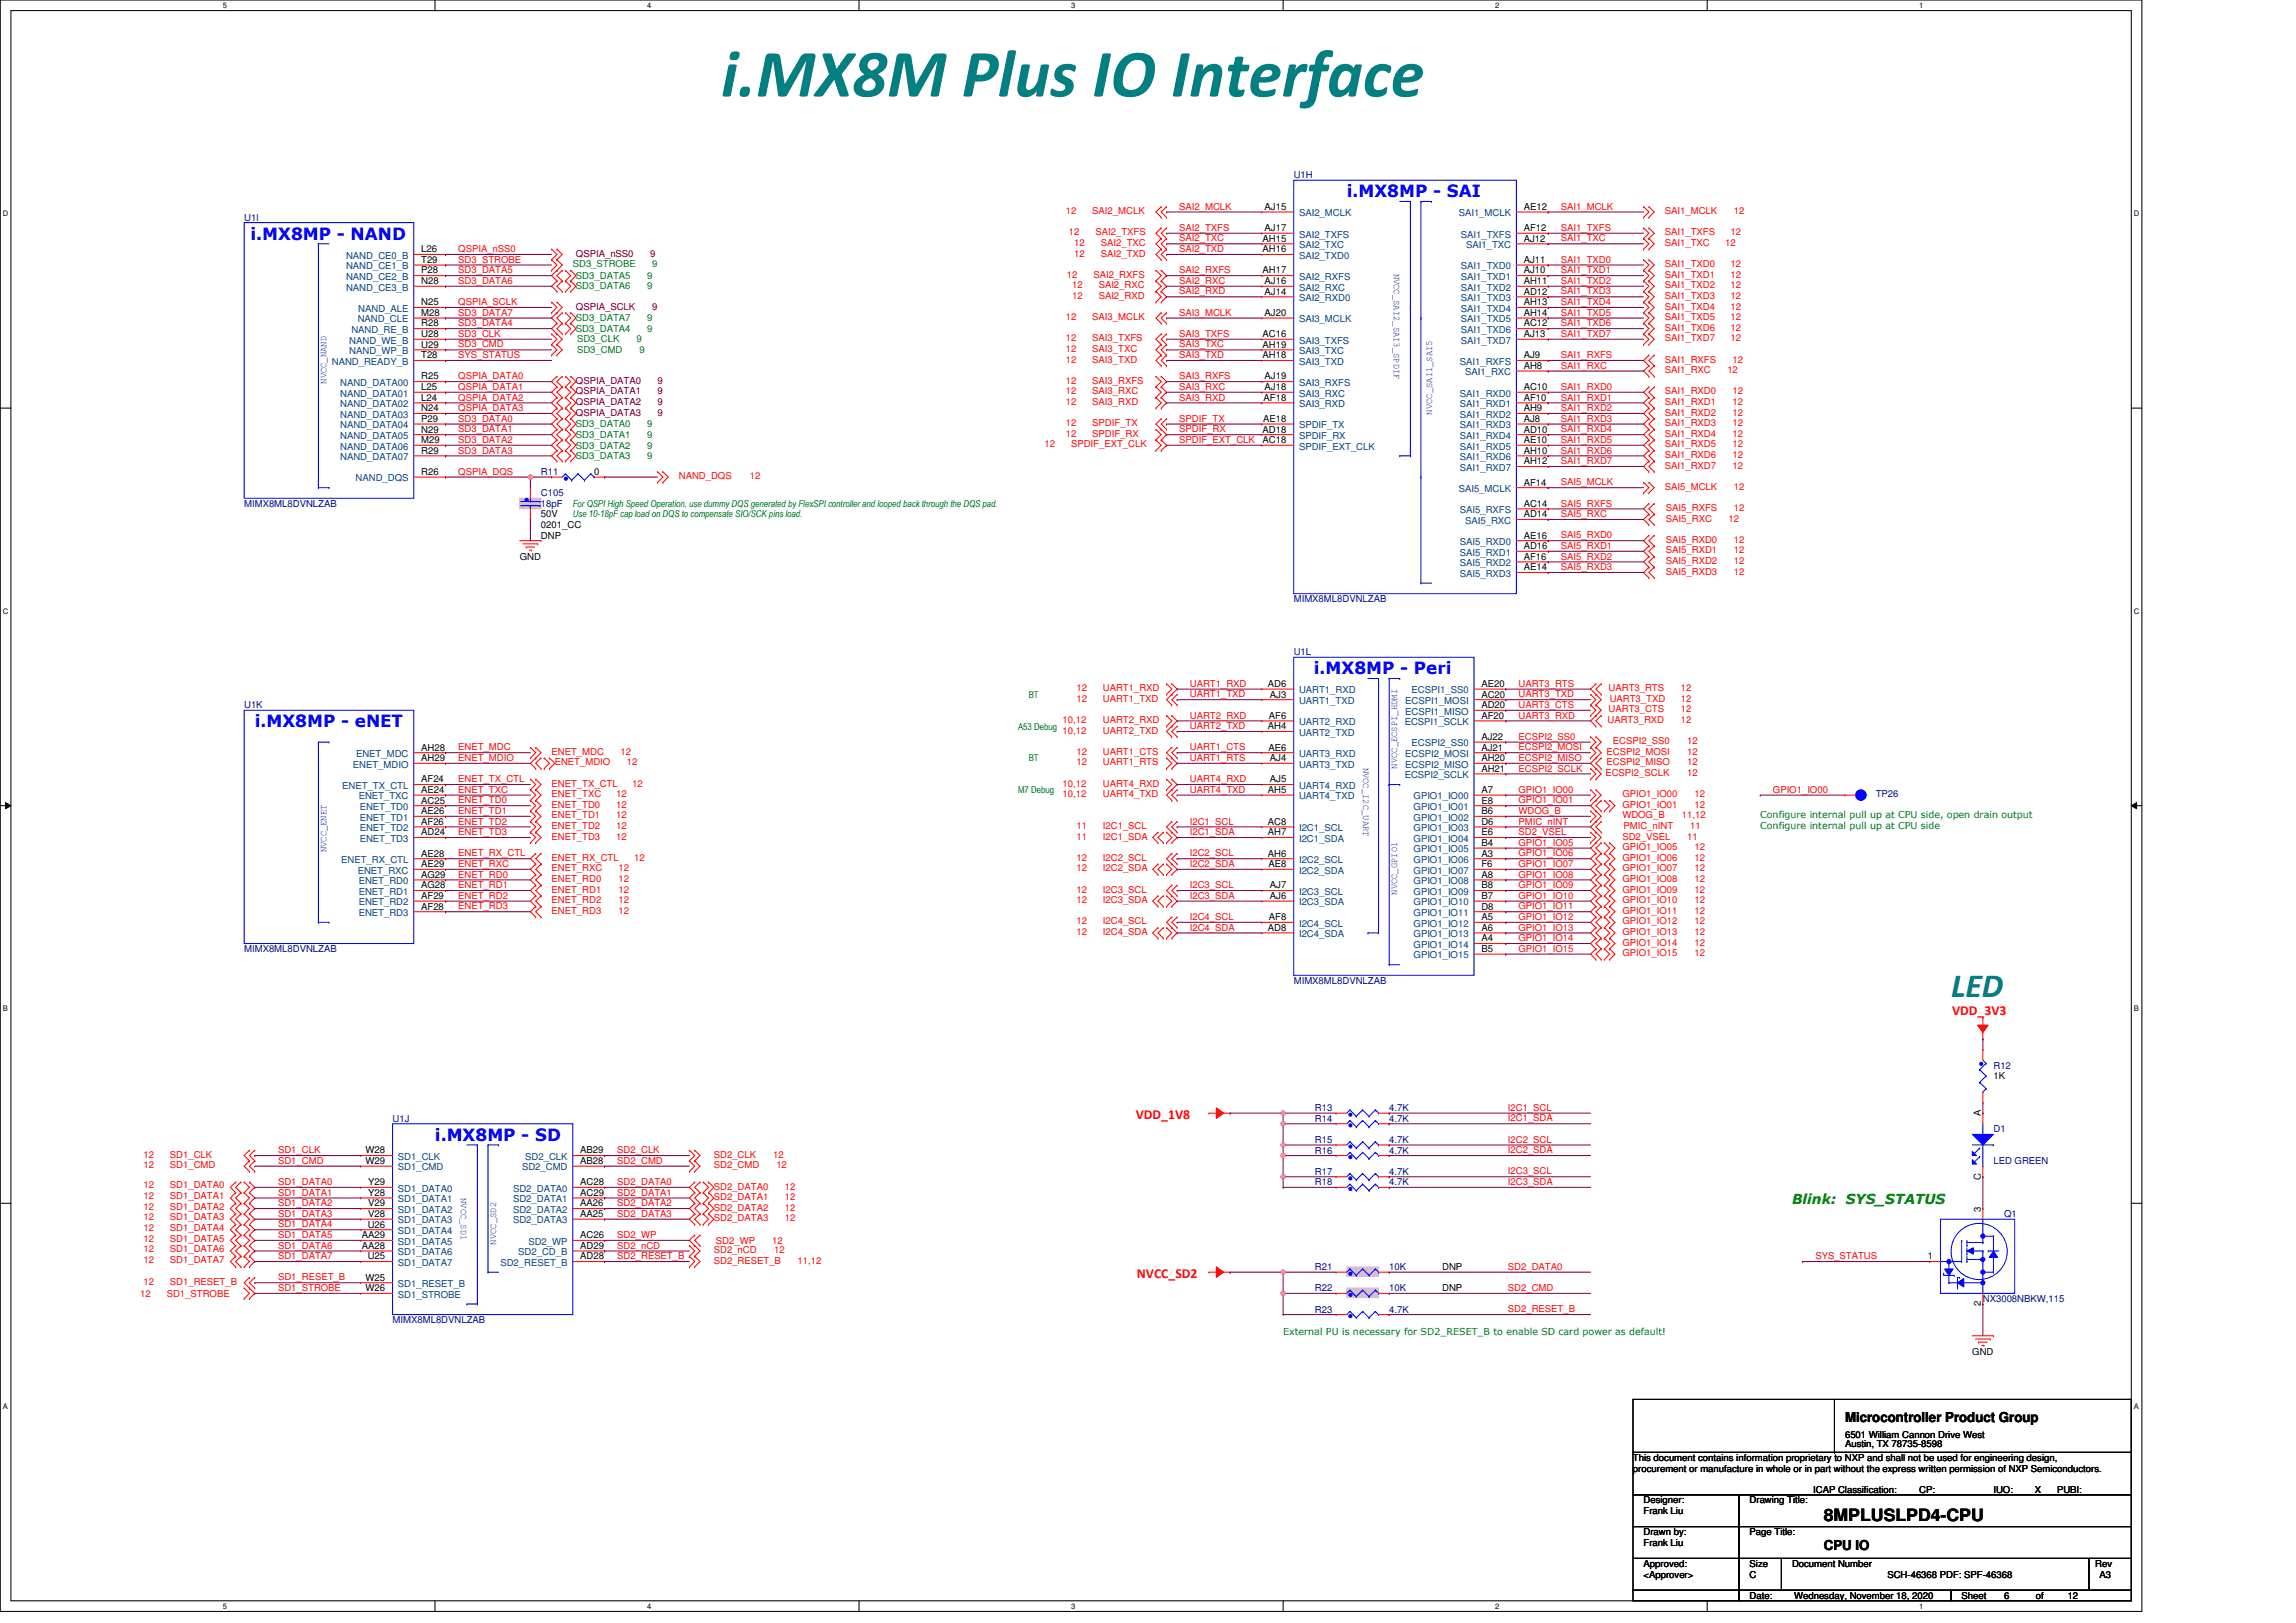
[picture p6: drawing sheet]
<svg xmlns="http://www.w3.org/2000/svg" width="297mm" height="210mm" viewBox="0 0 297 210" stroke-linecap="round" stroke-linejoin="round" font-family="sans-serif">
<defs><g id="words">
<text font-size="8.8" fill="#008080" x="93.3" y="12.5">i.MX8M Plus IO Interface</text>
<text font-size="4.4" fill="#008080" x="252.4" y="129">LED</text>
<g font-size="2.2" fill="#00f">
<text x="174.2" y="25.5">i.MX8MP - SAI</text>
<text x="32.4" y="31">i.MX8MP - NAND</text>
<text x="170" y="87.2">i.MX8MP - Peri</text>
<text x="33" y="94.1">i.MX8MP - eNET</text>
<text x="56.3" y="147.6">i.MX8MP - SD</text>
</g>
<text font-size="2.2" x="236" y="196.7">8MPLUSLPD4-CPU</text>
<g font-size="1.8" fill="#f00">
<text x="252.6" y="131.3">VDD_3V3</text>
<text x="146.9" y="144.8">VDD_1V8</text>
<text x="147.1" y="165.3">NVCC_SD2</text>
</g>
<text font-size="1.8" fill="#008000" x="231.8" y="155.8">Blink: SYS_STATUS</text>
<g font-size="1.8">
<text x="238.7" y="184">Microcontroller Product Group</text>
<text x="236" y="200.5">CPU IO</text>
</g>
<g font-size="1.2" fill="#000080">
<text x="167.4" y="23.1">U1H</text>
<text x="31.6" y="28.5">U1I</text>
<text x="31.6" y="65.6">MIMX8ML8DVNLZAB</text>
<text x="70" y="64.2">C105</text>
<text x="70" y="65.6">18pF</text>
<text x="70" y="61.5">R11</text>
<text x="167.4" y="77.9">MIMX8ML8DVNLZAB</text>
<text x="167.4" y="84.8">U1L</text>
<text x="31.6" y="91.6">U1K</text>
<text x="242.7" y="103.1">TP26</text>
<text x="31.6" y="123.2">MIMX8ML8DVNLZAB</text>
<text x="167.4" y="127.3">MIMX8ML8DVNLZAB</text>
<text x="170.1" y="143.8">R13</text>
<text x="179.7" y="143.8">4.7K</text>
<text x="257.9" y="138.3">R12</text>
<text x="50.8" y="145.1">U1J</text>
<text x="170.1" y="147.9">R15</text>
<text x="170.1" y="145.1">R14</text>
<text x="170.1" y="149.2">R16</text>
<text x="179.7" y="147.9">4.7K</text>
<text x="179.7" y="145.1">4.7K</text>
<text x="179.7" y="149.2">4.7K</text>
<text x="257.9" y="146.5">D1</text>
<text x="170.1" y="153.4">R18</text>
<text x="170.1" y="152">R17</text>
<text x="179.7" y="153.4">4.7K</text>
<text x="179.7" y="152">4.7K</text>
<text x="257.9" y="150.6">LED GREEN</text>
<text x="259.3" y="157.5">Q1</text>
<text x="170.1" y="167.1">R22</text>
<text x="170.1" y="164.3">R21</text>
<text x="179.7" y="167.1">10K</text>
<text x="179.7" y="164.3">10K</text>
<text x="50.8" y="171.2">MIMX8ML8DVNLZAB</text>
<text x="170.1" y="169.8">R23</text>
<text x="179.7" y="169.8">4.7K</text>
<text x="256.5" y="168.4">NX3008NBKW,115</text>
</g>
<g font-size="1.2" fill="#f00">
<text x="137.9" y="27.7">12</text>
<text x="141.3" y="27.7">SAI2_MCLK</text>
<text x="152.6" y="27.1">SAI2_MCLK</text>
<text x="152.6" y="29.9">SAI2_TXFS</text>
<text x="201.9" y="27.1">SAI1_MCLK</text>
<text x="201.9" y="29.9">SAI1_TXFS</text>
<text x="215.4" y="27.7">SAI1_MCLK</text>
<text x="224.3" y="27.7">12</text>
<text x="59.3" y="32.6">QSPIA_nSS0</text>
<text x="59.3" y="34">SD3_STROBE</text>
<text x="59.3" y="35.4">SD3_DATA5</text>
<text x="138" y="35.9">12</text>
<text x="138.3" y="30.5">12</text>
<text x="139" y="31.8">12</text>
<text x="139" y="33.2">12</text>
<text x="141.5" y="35.9">SAI2_RXFS</text>
<text x="141.7" y="30.5">SAI2_TXFS</text>
<text x="142.4" y="31.8">SAI2_TXC</text>
<text x="142.4" y="33.2">SAI2_TXD</text>
<text x="152.6" y="31.2">SAI2_TXC</text>
<text x="152.6" y="32.6">SAI2_TXD</text>
<text x="152.6" y="35.4">SAI2_RXFS</text>
<text x="201.9" y="31.2">SAI1_TXC</text>
<text x="201.9" y="34">SAI1_TXD0</text>
<text x="201.9" y="35.4">SAI1_TXD1</text>
<text x="215.4" y="30.5">SAI1_TXFS</text>
<text x="215.4" y="31.8">SAI1_TXC</text>
<text x="215.4" y="34.6">SAI1_TXD0</text>
<text x="215.4" y="35.9">SAI1_TXD1</text>
<text x="223.2" y="31.8">12</text>
<text x="223.9" y="30.5">12</text>
<text x="223.9" y="34.6">12</text>
<text x="223.9" y="35.9">12</text>
<text x="59.3" y="36.7">SD3_DATA6</text>
<text x="59.3" y="39.5">QSPIA_SCLK</text>
<text x="59.3" y="40.8">SD3_DATA7</text>
<text x="137.9" y="41.4">12</text>
<text x="138.7" y="37.3">12</text>
<text x="138.7" y="38.7">12</text>
<text x="141.3" y="41.4">SAI3_MCLK</text>
<text x="142.1" y="37.3">SAI2_RXC</text>
<text x="142.1" y="38.7">SAI2_RXD</text>
<text x="152.6" y="40.8">SAI3_MCLK</text>
<text x="152.6" y="36.7">SAI2_RXC</text>
<text x="152.6" y="38.1">SAI2_RXD</text>
<text x="201.9" y="36.7">SAI1_TXD2</text>
<text x="201.9" y="38.1">SAI1_TXD3</text>
<text x="201.9" y="39.5">SAI1_TXD4</text>
<text x="201.9" y="40.8">SAI1_TXD5</text>
<text x="215.4" y="37.3">SAI1_TXD2</text>
<text x="215.4" y="38.7">SAI1_TXD3</text>
<text x="215.4" y="40.1">SAI1_TXD4</text>
<text x="215.4" y="41.4">SAI1_TXD5</text>
<text x="223.9" y="37.3">12</text>
<text x="223.9" y="38.7">12</text>
<text x="223.9" y="40.1">12</text>
<text x="223.9" y="41.4">12</text>
<text x="59.3" y="42.2">SD3_DATA4</text>
<text x="59.3" y="43.6">SD3_CLK</text>
<text x="59.3" y="45">SD3_CMD</text>
<text x="59.3" y="46.3">SYS_STATUS</text>
<text x="137.9" y="44.2">12</text>
<text x="137.9" y="45.5">12</text>
<text x="137.9" y="46.9">12</text>
<text x="141.3" y="44.2">SAI3_TXFS</text>
<text x="141.3" y="45.5">SAI3_TXC</text>
<text x="141.3" y="46.9">SAI3_TXD</text>
<text x="152.6" y="43.6">SAI3_TXFS</text>
<text x="152.6" y="45">SAI3_TXC</text>
<text x="152.6" y="46.3">SAI3_TXD</text>
<text x="201.9" y="42.2">SAI1_TXD6</text>
<text x="201.9" y="43.6">SAI1_TXD7</text>
<text x="201.9" y="46.3">SAI1_RXFS</text>
<text x="201.9" y="47.7">SAI1_RXC</text>
<text x="215.4" y="42.8">SAI1_TXD6</text>
<text x="215.4" y="44.2">SAI1_TXD7</text>
<text x="215.4" y="46.9">SAI1_RXFS</text>
<text x="223.9" y="42.8">12</text>
<text x="223.9" y="44.2">12</text>
<text x="224.2" y="46.9">12</text>
<text x="59.3" y="49.1">QSPIA_DATA0</text>
<text x="59.3" y="50.4">QSPIA_DATA1</text>
<text x="59.3" y="51.8">QSPIA_DATA2</text>
<text x="59.3" y="53.2">QSPIA_DATA3</text>
<text x="137.9" y="49.7">12</text>
<text x="137.9" y="51">12</text>
<text x="137.9" y="52.4">12</text>
<text x="141.3" y="49.7">SAI3_RXFS</text>
<text x="141.3" y="51">SAI3_RXC</text>
<text x="141.3" y="52.4">SAI3_RXD</text>
<text x="152.6" y="49.1">SAI3_RXFS</text>
<text x="152.6" y="50.4">SAI3_RXC</text>
<text x="152.6" y="51.8">SAI3_RXD</text>
<text x="201.9" y="50.4">SAI1_RXD0</text>
<text x="201.9" y="51.8">SAI1_RXD1</text>
<text x="201.9" y="53.2">SAI1_RXD2</text>
<text x="215.4" y="48.3">SAI1_RXC</text>
<text x="215.4" y="51">SAI1_RXD0</text>
<text x="215.4" y="52.4">SAI1_RXD1</text>
<text x="215.4" y="53.8">SAI1_RXD2</text>
<text x="223.5" y="48.3">12</text>
<text x="224.2" y="51">12</text>
<text x="224.2" y="52.4">12</text>
<text x="224.2" y="53.8">12</text>
<text x="59.3" y="54.6">SD3_DATA0</text>
<text x="59.3" y="55.9">SD3_DATA1</text>
<text x="59.3" y="57.3">SD3_DATA2</text>
<text x="59.3" y="58.7">SD3_DATA3</text>
<text x="135.1" y="57.9">12</text>
<text x="137.9" y="55.1">12</text>
<text x="137.9" y="56.5">12</text>
<text x="138.6" y="57.9">SPDIF_EXT_CLK</text>
<text x="141.3" y="55.1">SPDIF_TX</text>
<text x="141.3" y="56.5">SPDIF_RX</text>
<text x="152.6" y="54.6">SPDIF_TX</text>
<text x="152.6" y="55.9">SPDIF_RX</text>
<text x="152.6" y="57.3">SPDIF_EXT_CLK</text>
<text x="201.9" y="54.6">SAI1_RXD3</text>
<text x="201.9" y="55.9">SAI1_RXD4</text>
<text x="201.9" y="57.3">SAI1_RXD5</text>
<text x="201.9" y="58.7">SAI1_RXD6</text>
<text x="215.4" y="55.1">SAI1_RXD3</text>
<text x="215.4" y="56.5">SAI1_RXD4</text>
<text x="215.4" y="57.9">SAI1_RXD5</text>
<text x="215.4" y="59.3">SAI1_RXD6</text>
<text x="224.2" y="55.1">12</text>
<text x="224.2" y="56.5">12</text>
<text x="224.2" y="57.9">12</text>
<text x="224.2" y="59.3">12</text>
<text x="59.3" y="61.4">QSPIA_DQS</text>
<text x="87.8" y="62">NAND_DQS</text>
<text x="97" y="62">12</text>
<text x="201.9" y="60">SAI1_RXD7</text>
<text x="201.9" y="62.8">SAI5_MCLK</text>
<text x="201.9" y="65.5">SAI5_RXFS</text>
<text x="215.4" y="60.6">SAI1_RXD7</text>
<text x="215.4" y="63.4">SAI5_MCLK</text>
<text x="224.2" y="60.6">12</text>
<text x="224.3" y="63.4">12</text>
<text x="201.9" y="66.9">SAI5_RXC</text>
<text x="201.9" y="69.6">SAI5_RXD0</text>
<text x="201.9" y="71">SAI5_RXD1</text>
<text x="215.5" y="66.1">SAI5_RXFS</text>
<text x="215.5" y="67.5">SAI5_RXC</text>
<text x="215.5" y="70.2">SAI5_RXD0</text>
<text x="215.5" y="71.6">SAI5_RXD1</text>
<text x="223.6" y="67.5">12</text>
<text x="224.3" y="66.1">12</text>
<text x="224.3" y="70.2">12</text>
<text x="224.3" y="71.6">12</text>
<text x="201.9" y="72.4">SAI5_RXD2</text>
<text x="201.9" y="73.8">SAI5_RXD3</text>
<text x="215.5" y="73">SAI5_RXD2</text>
<text x="215.5" y="74.3">SAI5_RXD3</text>
<text x="224.3" y="73">12</text>
<text x="224.3" y="74.3">12</text>
<text x="139.3" y="89.4">12</text>
<text x="142.7" y="89.4">UART1_RXD</text>
<text x="153.9" y="88.8">UART1_RXD</text>
<text x="196.5" y="88.8">UART3_RTS</text>
<text x="208.1" y="89.4">UART3_RTS</text>
<text x="217.4" y="89.4">12</text>
<text x="137.5" y="93.5">10,12</text>
<text x="137.5" y="94.9">10,12</text>
<text x="139.3" y="90.8">12</text>
<text x="142.7" y="90.8">UART1_TXD</text>
<text x="142.7" y="93.5">UART2_RXD</text>
<text x="142.7" y="94.9">UART2_TXD</text>
<text x="153.9" y="90.2">UART1_TXD</text>
<text x="153.9" y="93">UART2_RXD</text>
<text x="153.9" y="94.3">UART2_TXD</text>
<text x="196.5" y="93">UART3_RXD</text>
<text x="196.5" y="90.2">UART3_TXD</text>
<text x="196.5" y="91.6">UART3_CTS</text>
<text x="196.5" y="95.7">ECSPI2_SS0</text>
<text x="208" y="93.5">UART3_RXD</text>
<text x="208.1" y="92.2">UART3_CTS</text>
<text x="208.2" y="90.8">UART3_TXD</text>
<text x="217.4" y="92.2">12</text>
<text x="217.4" y="93.5">12</text>
<text x="217.4" y="90.8">12</text>
<text x="59.3" y="97.1">ENET_MDC</text>
<text x="59.3" y="98.5">ENET_MDIO</text>
<text x="59.3" y="101.2">ENET_TX_CTL</text>
<text x="71.4" y="97.7">ENET_MDC</text>
<text x="71.4" y="101.8">ENET_TX_CTL</text>
<text x="71.8" y="99">ENET_MDIO</text>
<text x="80.3" y="97.7">12</text>
<text x="81.1" y="99">12</text>
<text x="81.8" y="101.8">12</text>
<text x="137.5" y="101.8">10,12</text>
<text x="139.3" y="97.7">12</text>
<text x="139.3" y="99">12</text>
<text x="142.7" y="97.7">UART1_CTS</text>
<text x="142.7" y="99">UART1_RTS</text>
<text x="142.7" y="101.8">UART4_RXD</text>
<text x="153.9" y="97.1">UART1_CTS</text>
<text x="153.9" y="98.5">UART1_RTS</text>
<text x="153.9" y="101.2">UART4_RXD</text>
<text x="196.5" y="99.8">ECSPI2_SCLK</text>
<text x="196.5" y="98.5">ECSPI2_MISO</text>
<text x="196.5" y="97.1">ECSPI2_MOSI</text>
<text x="207.7" y="100.4">ECSPI2_SCLK</text>
<text x="207.8" y="99">ECSPI2_MISO</text>
<text x="207.8" y="97.7">ECSPI2_MOSI</text>
<text x="208.7" y="96.3">ECSPI2_SS0</text>
<text x="218.3" y="100.4">12</text>
<text x="218.3" y="96.3">12</text>
<text x="218.3" y="97.7">12</text>
<text x="218.3" y="99">12</text>
<text x="59.3" y="103.9">ENET_TD0</text>
<text x="59.3" y="102.6">ENET_TXC</text>
<text x="59.3" y="105.3">ENET_TD1</text>
<text x="59.3" y="106.7">ENET_TD2</text>
<text x="71.4" y="103.1">ENET_TXC</text>
<text x="71.4" y="104.5">ENET_TD0</text>
<text x="71.4" y="105.9">ENET_TD1</text>
<text x="71.4" y="107.3">ENET_TD2</text>
<text x="79.7" y="103.1">12</text>
<text x="79.7" y="104.5">12</text>
<text x="79.7" y="105.9">12</text>
<text x="79.7" y="107.3">12</text>
<text x="137.5" y="103.1">10,12</text>
<text x="139.3" y="107.3">11</text>
<text x="142.7" y="103.1">UART4_TXD</text>
<text x="142.7" y="107.3">I2C1_SCL</text>
<text x="153.9" y="102.6">UART4_TXD</text>
<text x="153.9" y="106.7">I2C1_SCL</text>
<text x="196.5" y="102.6">GPIO1_IO00</text>
<text x="196.5" y="103.9">GPIO1_IO01</text>
<text x="196.5" y="105.3">WDOG_B</text>
<text x="196.5" y="106.7">PMIC_nINT</text>
<text x="209.9" y="103.1">GPIO1_IO00</text>
<text x="209.9" y="104.5">GPIO1_IO01</text>
<text x="209.9" y="105.9">WDOG_B</text>
<text x="210" y="107.3">PMIC_nINT</text>
<text x="217.6" y="105.9">11,12</text>
<text x="218.7" y="107.3">11</text>
<text x="219.2" y="103.1">12</text>
<text x="219.2" y="104.5">12</text>
<text x="229.4" y="102.6">GPIO1_IO00</text>
<text x="59.3" y="108.1">ENET_TD3</text>
<text x="59.3" y="110.8">ENET_RX_CTL</text>
<text x="59.3" y="112.2">ENET_RXC</text>
<text x="59.3" y="113.5">ENET_RD0</text>
<text x="71.4" y="108.6">ENET_TD3</text>
<text x="71.4" y="111.4">ENET_RX_CTL</text>
<text x="71.4" y="112.8">ENET_RXC</text>
<text x="79.7" y="108.6">12</text>
<text x="80" y="112.8">12</text>
<text x="82.1" y="111.4">12</text>
<text x="139.3" y="108.6">11</text>
<text x="139.3" y="111.4">12</text>
<text x="139.3" y="112.8">12</text>
<text x="142.7" y="108.6">I2C1_SDA</text>
<text x="142.7" y="111.4">I2C2_SCL</text>
<text x="142.7" y="112.8">I2C2_SDA</text>
<text x="153.9" y="108.1">I2C1_SDA</text>
<text x="153.9" y="110.8">I2C2_SCL</text>
<text x="153.9" y="112.2">I2C2_SDA</text>
<text x="196.5" y="108.1">SD2_VSEL</text>
<text x="196.5" y="109.4">GPIO1_IO05</text>
<text x="196.5" y="110.8">GPIO1_IO06</text>
<text x="196.5" y="112.2">GPIO1_IO07</text>
<text x="196.5" y="113.5">GPIO1_IO08</text>
<text x="209.9" y="108.6">SD2_VSEL</text>
<text x="209.9" y="110">GPIO1_IO05</text>
<text x="209.9" y="111.4">GPIO1_IO06</text>
<text x="209.9" y="112.8">GPIO1_IO07</text>
<text x="218.3" y="108.6">11</text>
<text x="219.2" y="110">12</text>
<text x="219.2" y="111.4">12</text>
<text x="219.2" y="112.8">12</text>
<text x="59.3" y="116.3">ENET_RD2</text>
<text x="59.3" y="114.9">ENET_RD1</text>
<text x="59.3" y="117.7">ENET_RD3</text>
<text x="71.4" y="114.1">ENET_RD0</text>
<text x="71.4" y="115.5">ENET_RD1</text>
<text x="71.4" y="116.9">ENET_RD2</text>
<text x="71.4" y="118.2">ENET_RD3</text>
<text x="80" y="114.1">12</text>
<text x="80" y="115.5">12</text>
<text x="80" y="116.9">12</text>
<text x="80" y="118.2">12</text>
<text x="139.3" y="115.5">12</text>
<text x="139.3" y="116.9">12</text>
<text x="139.3" y="119.6">12</text>
<text x="142.7" y="115.5">I2C3_SCL</text>
<text x="142.7" y="116.9">I2C3_SDA</text>
<text x="142.7" y="119.6">I2C4_SCL</text>
<text x="153.9" y="114.9">I2C3_SCL</text>
<text x="153.9" y="116.3">I2C3_SDA</text>
<text x="153.9" y="119">I2C4_SCL</text>
<text x="196.5" y="114.9">GPIO1_IO09</text>
<text x="196.5" y="116.3">GPIO1_IO10</text>
<text x="196.5" y="117.7">GPIO1_IO11</text>
<text x="196.5" y="119">GPIO1_IO12</text>
<text x="209.9" y="114.1">GPIO1_IO08</text>
<text x="209.9" y="115.5">GPIO1_IO09</text>
<text x="209.9" y="116.9">GPIO1_IO10</text>
<text x="209.9" y="118.2">GPIO1_IO11</text>
<text x="209.9" y="119.6">GPIO1_IO12</text>
<text x="219.2" y="114.1">12</text>
<text x="219.2" y="115.5">12</text>
<text x="219.2" y="116.9">12</text>
<text x="219.2" y="118.2">12</text>
<text x="219.2" y="119.6">12</text>
<text x="139.3" y="121">12</text>
<text x="142.7" y="121">I2C4_SDA</text>
<text x="153.9" y="120.4">I2C4_SDA</text>
<text x="196.5" y="120.4">GPIO1_IO13</text>
<text x="196.5" y="121.8">GPIO1_IO14</text>
<text x="196.5" y="123.1">GPIO1_IO15</text>
<text x="209.9" y="121">GPIO1_IO13</text>
<text x="209.9" y="122.4">GPIO1_IO14</text>
<text x="209.9" y="123.7">GPIO1_IO15</text>
<text x="219.2" y="121">12</text>
<text x="219.2" y="122.4">12</text>
<text x="219.2" y="123.7">12</text>
<text x="195.1" y="143.7">I2C1_SCL</text>
<text x="18.6" y="149.8">12</text>
<text x="22" y="149.8">SD1_CLK</text>
<text x="36" y="149.2">SD1_CLK</text>
<text x="79.9" y="149.2">SD2_CLK</text>
<text x="92.3" y="149.8">SD2_CLK</text>
<text x="100" y="149.8">12</text>
<text x="195.1" y="145.1">I2C1_SDA</text>
<text x="195.1" y="147.8">I2C2_SCL</text>
<text x="195.1" y="149.2">I2C2_SDA</text>
<text x="18.6" y="151.2">12</text>
<text x="18.6" y="153.8">12</text>
<text x="18.6" y="155.1">12</text>
<text x="22" y="151.2">SD1_CMD</text>
<text x="22" y="153.8">SD1_DATA0</text>
<text x="22" y="155.1">SD1_DATA1</text>
<text x="36" y="150.6">SD1_CMD</text>
<text x="36" y="153.3">SD1_DATA0</text>
<text x="36" y="154.7">SD1_DATA1</text>
<text x="79.9" y="150.6">SD2_CMD</text>
<text x="79.9" y="153.3">SD2_DATA0</text>
<text x="79.9" y="154.7">SD2_DATA1</text>
<text x="92.3" y="151.2">SD2_CMD</text>
<text x="92.3" y="153.9">SD2_DATA0</text>
<text x="92.3" y="155.3">SD2_DATA1</text>
<text x="100.4" y="151.2">12</text>
<text x="101.5" y="153.9">12</text>
<text x="101.5" y="155.3">12</text>
<text x="195.1" y="151.9">I2C3_SCL</text>
<text x="195.1" y="153.3">I2C3_SDA</text>
<text x="18.6" y="156.5">12</text>
<text x="18.6" y="157.9">12</text>
<text x="18.6" y="159.3">12</text>
<text x="18.6" y="160.6">12</text>
<text x="18.6" y="162">12</text>
<text x="22" y="156.5">SD1_DATA2</text>
<text x="22" y="157.9">SD1_DATA3</text>
<text x="22" y="159.3">SD1_DATA4</text>
<text x="22" y="160.6">SD1_DATA5</text>
<text x="22" y="162">SD1_DATA6</text>
<text x="36" y="156.1">SD1_DATA2</text>
<text x="36" y="157.4">SD1_DATA3</text>
<text x="36" y="158.8">SD1_DATA4</text>
<text x="36" y="160.2">SD1_DATA5</text>
<text x="36" y="161.5">SD1_DATA6</text>
<text x="79.9" y="156.1">SD2_DATA2</text>
<text x="79.9" y="157.4">SD2_DATA3</text>
<text x="79.9" y="160.2">SD2_WP</text>
<text x="79.9" y="161.5">SD2_nCD</text>
<text x="92.3" y="156.6">SD2_DATA2</text>
<text x="92.3" y="158">SD2_DATA3</text>
<text x="92.6" y="160.9">SD2_WP</text>
<text x="99.9" y="160.9">12</text>
<text x="101.5" y="156.6">12</text>
<text x="101.5" y="158">12</text>
<text x="18.1" y="167.8">12</text>
<text x="18.6" y="166.2">12</text>
<text x="18.6" y="163.4">12</text>
<text x="21.6" y="167.8">SD1_STROBE</text>
<text x="22" y="166.2">SD1_RESET_B</text>
<text x="22" y="163.4">SD1_DATA7</text>
<text x="36" y="162.9">SD1_DATA7</text>
<text x="36" y="167">SD1_STROBE</text>
<text x="36" y="165.7">SD1_RESET_B</text>
<text x="79.9" y="162.9">SD2_RESET_B</text>
<text x="92.3" y="162.1">SD2_nCD</text>
<text x="92.3" y="163.5">SD2_RESET_B</text>
<text x="100.2" y="162.1">12</text>
<text x="103.2" y="163.5">11,12</text>
<text x="195.1" y="164.3">SD2_DATA0</text>
<text x="195.1" y="167">SD2_CMD</text>
<text x="234.9" y="162.9">SYS_STATUS</text>
<text x="195.1" y="169.8">SD2_RESET_B</text>
</g>
<g font-size="1.2">
<text x="163.6" y="27.2">AJ15</text>
<text x="163.6" y="29.9">AJ17</text>
<text x="197.1" y="27.2">AE12</text>
<text x="197.1" y="29.9">AF12</text>
<text x="54.5" y="32.6">L26</text>
<text x="54.5" y="34">T29</text>
<text x="54.5" y="35.4">P28</text>
<text x="163.3" y="35.4">AH17</text>
<text x="163.3" y="31.3">AH15</text>
<text x="163.3" y="32.6">AH16</text>
<text x="197.1" y="31.3">AJ12</text>
<text x="197.1" y="34">AJ11</text>
<text x="197.1" y="35.4">AJ10</text>
<text x="54.5" y="36.8">N28</text>
<text x="54.5" y="39.5">N25</text>
<text x="54.5" y="40.9">M28</text>
<text x="163.6" y="40.9">AJ20</text>
<text x="163.6" y="36.8">AJ16</text>
<text x="163.6" y="38.1">AJ14</text>
<text x="197.1" y="36.8">AH11</text>
<text x="197.1" y="38.1">AD12</text>
<text x="197.1" y="39.5">AH13</text>
<text x="197.1" y="40.9">AH14</text>
<text x="54.5" y="46.4">T28</text>
<text x="54.5" y="42.2">R28</text>
<text x="54.5" y="43.6">U28</text>
<text x="54.5" y="45">U29</text>
<text x="163.3" y="45">AH19</text>
<text x="163.3" y="46.4">AH18</text>
<text x="163.3" y="43.6">AC16</text>
<text x="197.1" y="47.7">AH8</text>
<text x="197.1" y="46.4">AJ9</text>
<text x="197.1" y="42.2">AC12</text>
<text x="197.1" y="43.6">AJ13</text>
<text x="54.5" y="49.1">R25</text>
<text x="54.5" y="50.5">L25</text>
<text x="54.5" y="51.8">L24</text>
<text x="54.5" y="53.2">N24</text>
<text x="163.5" y="51.8">AF18</text>
<text x="163.6" y="50.5">AJ18</text>
<text x="163.6" y="49.1">AJ19</text>
<text x="197.1" y="50.5">AC10</text>
<text x="197.1" y="51.8">AF10</text>
<text x="197.1" y="53.2">AH9</text>
<text x="54.5" y="54.6">P29</text>
<text x="54.5" y="56">N29</text>
<text x="54.5" y="57.3">M29</text>
<text x="54.5" y="58.7">R29</text>
<text x="163.3" y="57.3">AC18</text>
<text x="163.3" y="56">AD18</text>
<text x="163.4" y="54.6">AE18</text>
<text x="197.1" y="54.6">AJ8</text>
<text x="197.1" y="56">AD10</text>
<text x="197.1" y="57.3">AE10</text>
<text x="197.1" y="58.7">AH10</text>
<text x="54.5" y="61.4">R26</text>
<text x="76.8" y="61.5">0</text>
<text x="197.1" y="60.1">AH12</text>
<text x="197.1" y="62.8">AF14</text>
<text x="197.1" y="65.6">AC14</text>
<text x="70" y="69.7">DNP</text>
<text x="70" y="66.9">50V</text>
<text x="70" y="68.3">0201_CC</text>
<text x="197.1" y="66.9">AD14</text>
<text x="197.1" y="69.7">AE16</text>
<text x="197.1" y="71">AD16</text>
<text x="67.2" y="72.4">GND</text>
<text x="197.1" y="72.4">AF16</text>
<text x="197.1" y="73.8">AE14</text>
<text x="164" y="88.9">AD6</text>
<text x="191.6" y="88.9">AE20</text>
<text x="164" y="94.4">AH4</text>
<text x="164.2" y="93">AF6</text>
<text x="164.3" y="90.2">AJ3</text>
<text x="191.6" y="90.2">AC20</text>
<text x="191.6" y="93">AF20</text>
<text x="191.6" y="91.6">AD20</text>
<text x="191.6" y="95.7">AJ22</text>
<text x="54.5" y="97.1">AH28</text>
<text x="54.5" y="98.5">AH29</text>
<text x="54.5" y="101.2">AF24</text>
<text x="164.1" y="97.1">AE6</text>
<text x="164.3" y="98.5">AJ4</text>
<text x="164.3" y="101.2">AJ5</text>
<text x="191.6" y="98.5">AH20</text>
<text x="191.6" y="97.1">AJ21</text>
<text x="191.6" y="99.8">AH21</text>
<text x="54.5" y="104">AC25</text>
<text x="54.5" y="105.3">AE26</text>
<text x="54.5" y="106.7">AF26</text>
<text x="54.5" y="102.6">AE24</text>
<text x="164" y="102.6">AH5</text>
<text x="164" y="106.7">AC8</text>
<text x="191.6" y="102.6">A7</text>
<text x="191.6" y="104">E8</text>
<text x="191.6" y="105.3">B6</text>
<text x="191.6" y="106.7">D6</text>
<text x="54.5" y="113.6">AG29</text>
<text x="54.5" y="112.2">AE29</text>
<text x="54.5" y="110.8">AE28</text>
<text x="54.5" y="108.1">AD24</text>
<text x="164" y="108.1">AH7</text>
<text x="164" y="110.8">AH6</text>
<text x="164.1" y="112.2">AE8</text>
<text x="191.6" y="108.1">E6</text>
<text x="191.6" y="109.4">B4</text>
<text x="191.6" y="110.8">A3</text>
<text x="191.6" y="112.2">F6</text>
<text x="191.6" y="113.6">A8</text>
<text x="54.5" y="114.9">AG28</text>
<text x="54.5" y="116.3">AF29</text>
<text x="54.5" y="117.7">AF28</text>
<text x="164.2" y="119">AF8</text>
<text x="164.3" y="114.9">AJ7</text>
<text x="164.3" y="116.3">AJ6</text>
<text x="191.6" y="114.9">B8</text>
<text x="191.6" y="116.3">B7</text>
<text x="191.6" y="117.7">D8</text>
<text x="191.6" y="119">A5</text>
<text x="164" y="120.4">AD8</text>
<text x="191.6" y="120.4">A6</text>
<text x="191.6" y="121.8">A4</text>
<text x="191.6" y="123.2">B5</text>
<text x="257.9" y="139.6">1K</text>
<text x="47.3" y="149.2">W28</text>
<text x="75.1" y="149.2">AB29</text>
<text x="256.2" y="144.4" transform="rotate(-90 256.2 144.4)">A</text>
<text x="47.3" y="150.6">W29</text>
<text x="47.6" y="153.3">Y29</text>
<text x="47.6" y="154.7">Y28</text>
<text x="75.1" y="150.6">AB28</text>
<text x="75.1" y="153.3">AC28</text>
<text x="75.1" y="154.7">AC29</text>
<text x="256.2" y="152.7" transform="rotate(-90 256.2 152.7)">C</text>
<text x="46.8" y="160.2">AA29</text>
<text x="46.8" y="161.6">AA28</text>
<text x="47.6" y="158.8">U26</text>
<text x="47.6" y="156.1">V29</text>
<text x="47.6" y="157.5">V28</text>
<text x="75.1" y="160.2">AC26</text>
<text x="75.1" y="156.1">AA26</text>
<text x="75.1" y="157.5">AA25</text>
<text x="75.1" y="161.6">AD29</text>
<text x="256.2" y="156.8" transform="rotate(-90 256.2 156.8)">3</text>
<text x="47.3" y="165.7">W25</text>
<text x="47.3" y="167.1">W26</text>
<text x="47.6" y="162.9">U25</text>
<text x="75.1" y="162.9">AD28</text>
<text x="186.6" y="167.1">DNP</text>
<text x="186.6" y="164.3">DNP</text>
<text x="249.4" y="162.9">1</text>
<text x="256.2" y="169" transform="rotate(-90 256.2 169)">2</text>
<text x="255.2" y="175.3">GND</text>
<text x="238.7" y="186">6501 William Cannon Drive West</text>
<text x="211.3" y="189">This document contains information proprietary to NXP and shall not be used for engineering design,</text>
<text x="211.3" y="190.4">procurement or manufacture in whole or in part without the express written permission of NXP Semiconductors.</text>
<text x="238.7" y="187.3">Austin, TX 78735-8598</text>
<text x="212.6" y="194.5">Designer:</text>
<text x="212.6" y="195.9">Frank Liu</text>
<text x="226.4" y="194.5">Drawing Title:</text>
<text x="234.6" y="193.1">ICAP Classification:</text>
<text x="248.3" y="193.1">CP:</text>
<text x="251.7" y="193.1">___</text>
<text x="257.9" y="193.1">IUO:</text>
<text x="262.6" y="193.1">_X_</text>
<text x="266.1" y="193.1">PUBI:</text>
<text x="270.2" y="193.1">___</text>
<text x="212.6" y="198.6">Drawn by:</text>
<text x="212.6" y="202.7">Approved:</text>
<text x="212.6" y="200">Frank Liu</text>
<text x="226.4" y="198.6">Page Title:</text>
<text x="226.4" y="202.7">Size</text>
<text x="231.8" y="202.7">Document Number</text>
<text x="271.1" y="202.7">Rev</text>
<text x="212.6" y="204.1">&lt;Approver&gt;</text>
<text x="226.4" y="206.8">Date:</text>
<text x="226.4" y="204.1">C</text>
<text x="232.1" y="206.8">Wednesday, November 18, 2020</text>
<text x="244.2" y="204.1">SCH-46368 PDF: SPF-46368</text>
<text x="253.8" y="206.8">Sheet</text>
<text x="259.3" y="206.8">6</text>
<text x="263.4" y="206.8">of</text>
<text x="267.5" y="206.8">12</text>
<text x="271.6" y="204.1">A3</text>
</g>
<g font-size="1.2" fill="#004080">
<text x="168.1" y="28">SAI2_MCLK</text>
<text x="188.7" y="28">SAI1_MCLK</text>
<text x="44.8" y="33.5">NAND_CE0_B</text>
<text x="44.8" y="34.8">NAND_CE1_B</text>
<text x="168.1" y="32.1">SAI2_TXC</text>
<text x="168.1" y="33.5">SAI2_TXD0</text>
<text x="168.1" y="30.7">SAI2_TXFS</text>
<text x="189" y="34.8">SAI1_TXD0</text>
<text x="189" y="30.7">SAI1_TXFS</text>
<text x="189.7" y="32.1">SAI1_TXC</text>
<text x="44.8" y="37.6">NAND_CE3_B</text>
<text x="44.8" y="36.2">NAND_CE2_B</text>
<text x="46.3" y="41.7">NAND_CLE</text>
<text x="46.3" y="40.3">NAND_ALE</text>
<text x="168.1" y="41.7">SAI3_MCLK</text>
<text x="168.1" y="37.6">SAI2_RXC</text>
<text x="168.1" y="39">SAI2_RXD0</text>
<text x="168.1" y="36.2">SAI2_RXFS</text>
<text x="189" y="36.2">SAI1_TXD1</text>
<text x="189" y="37.6">SAI1_TXD2</text>
<text x="189" y="39">SAI1_TXD3</text>
<text x="189" y="40.3">SAI1_TXD4</text>
<text x="189" y="41.7">SAI1_TXD5</text>
<text x="42.9" y="47.2">NAND_READY_B</text>
<text x="45.2" y="44.4">NAND_WE_B</text>
<text x="45.2" y="45.8">NAND_WP_B</text>
<text x="45.5" y="43.1">NAND_RE_B</text>
<text x="168.1" y="45.8">SAI3_TXC</text>
<text x="168.1" y="47.2">SAI3_TXD</text>
<text x="168.1" y="44.4">SAI3_TXFS</text>
<text x="188.9" y="47.2">SAI1_RXFS</text>
<text x="189" y="43.1">SAI1_TXD6</text>
<text x="189" y="44.4">SAI1_TXD7</text>
<text x="44" y="49.9">NAND_DATA00</text>
<text x="44" y="51.3">NAND_DATA01</text>
<text x="44" y="52.7">NAND_DATA02</text>
<text x="168.1" y="51.3">SAI3_RXC</text>
<text x="168.1" y="52.7">SAI3_RXD</text>
<text x="168.1" y="49.9">SAI3_RXFS</text>
<text x="188.9" y="51.3">SAI1_RXD0</text>
<text x="188.9" y="52.7">SAI1_RXD1</text>
<text x="189.5" y="48.6">SAI1_RXC</text>
<text x="44" y="54">NAND_DATA03</text>
<text x="44" y="55.4">NAND_DATA04</text>
<text x="44" y="56.8">NAND_DATA05</text>
<text x="44" y="58.2">NAND_DATA06</text>
<text x="44" y="59.5">NAND_DATA07</text>
<text x="168.1" y="58.2">SPDIF_EXT_CLK</text>
<text x="168.1" y="56.8">SPDIF_RX</text>
<text x="168.1" y="55.4">SPDIF_TX</text>
<text x="188.9" y="54">SAI1_RXD2</text>
<text x="188.9" y="55.4">SAI1_RXD3</text>
<text x="188.9" y="56.8">SAI1_RXD4</text>
<text x="188.9" y="58.2">SAI1_RXD5</text>
<text x="188.9" y="59.5">SAI1_RXD6</text>
<text x="46" y="62.3">NAND_DQS</text>
<text x="188.7" y="63.6">SAI5_MCLK</text>
<text x="188.9" y="60.9">SAI1_RXD7</text>
<text x="188.9" y="70.5">SAI5_RXD0</text>
<text x="188.9" y="71.9">SAI5_RXD1</text>
<text x="188.9" y="66.4">SAI5_RXFS</text>
<text x="189.5" y="67.8">SAI5_RXC</text>
<text x="188.9" y="73.2">SAI5_RXD2</text>
<text x="188.9" y="74.6">SAI5_RXD3</text>
<text x="168.1" y="89.7">UART1_RXD</text>
<text x="182.6" y="89.7">ECSPI1_SS0</text>
<text x="168.1" y="91.1">UART1_TXD</text>
<text x="168.1" y="93.8">UART2_RXD</text>
<text x="168.1" y="95.2">UART2_TXD</text>
<text x="181.7" y="93.8">ECSPI1_SCLK</text>
<text x="181.8" y="91.1">ECSPI1_MOSI</text>
<text x="181.8" y="92.4">ECSPI1_MISO</text>
<text x="45.7" y="99.3">ENET_MDIO</text>
<text x="46.1" y="97.9">ENET_MDC</text>
<text x="168.1" y="97.9">UART3_RXD</text>
<text x="168.1" y="99.3">UART3_TXD</text>
<text x="181.7" y="100.7">ECSPI2_SCLK</text>
<text x="181.8" y="99.3">ECSPI2_MISO</text>
<text x="181.8" y="97.9">ECSPI2_MOSI</text>
<text x="182.6" y="96.6">ECSPI2_SS0</text>
<text x="44.3" y="102.1">ENET_TX_CTL</text>
<text x="46.4" y="103.4">ENET_TXC</text>
<text x="46.5" y="104.8">ENET_TD0</text>
<text x="46.5" y="106.2">ENET_TD1</text>
<text x="46.5" y="107.5">ENET_TD2</text>
<text x="168.1" y="103.4">UART4_TXD</text>
<text x="168.1" y="102.1">UART4_RXD</text>
<text x="168.1" y="107.5">I2C1_SCL</text>
<text x="182.9" y="103.4">GPIO1_IO00</text>
<text x="182.9" y="104.8">GPIO1_IO01</text>
<text x="182.9" y="106.2">GPIO1_IO02</text>
<text x="182.9" y="107.5">GPIO1_IO03</text>
<text x="44.2" y="111.7">ENET_RX_CTL</text>
<text x="46.3" y="113">ENET_RXC</text>
<text x="46.5" y="108.9">ENET_TD3</text>
<text x="168.1" y="108.9">I2C1_SDA</text>
<text x="168.1" y="111.7">I2C2_SCL</text>
<text x="168.1" y="113">I2C2_SDA</text>
<text x="182.9" y="108.9">GPIO1_IO04</text>
<text x="182.9" y="110.3">GPIO1_IO05</text>
<text x="182.9" y="111.7">GPIO1_IO06</text>
<text x="182.9" y="113">GPIO1_IO07</text>
<text x="46.4" y="114.4">ENET_RD0</text>
<text x="46.4" y="115.8">ENET_RD1</text>
<text x="46.4" y="117.1">ENET_RD2</text>
<text x="46.4" y="118.5">ENET_RD3</text>
<text x="168.1" y="115.8">I2C3_SCL</text>
<text x="168.1" y="117.1">I2C3_SDA</text>
<text x="168.1" y="119.9">I2C4_SCL</text>
<text x="182.9" y="114.4">GPIO1_IO08</text>
<text x="182.9" y="115.8">GPIO1_IO09</text>
<text x="182.9" y="117.1">GPIO1_IO10</text>
<text x="182.9" y="118.5">GPIO1_IO11</text>
<text x="182.9" y="119.9">GPIO1_IO12</text>
<text x="168.1" y="121.3">I2C4_SDA</text>
<text x="182.9" y="121.3">GPIO1_IO13</text>
<text x="182.9" y="122.6">GPIO1_IO14</text>
<text x="182.9" y="124">GPIO1_IO15</text>
<text x="51.5" y="150.1">SD1_CLK</text>
<text x="51.5" y="151.4">SD1_CMD</text>
<text x="51.5" y="154.2">SD1_DATA0</text>
<text x="51.5" y="155.5">SD1_DATA1</text>
<text x="66.4" y="154.2">SD2_DATA0</text>
<text x="66.4" y="155.5">SD2_DATA1</text>
<text x="67.5" y="151.4">SD2_CMD</text>
<text x="67.9" y="150.1">SD2_CLK</text>
<text x="51.5" y="156.9">SD1_DATA2</text>
<text x="51.5" y="158.3">SD1_DATA3</text>
<text x="51.5" y="159.7">SD1_DATA4</text>
<text x="51.5" y="161">SD1_DATA5</text>
<text x="66.4" y="156.9">SD2_DATA2</text>
<text x="66.4" y="158.3">SD2_DATA3</text>
<text x="68.4" y="161">SD2_WP</text>
<text x="51.5" y="162.4">SD1_DATA6</text>
<text x="51.5" y="163.8">SD1_DATA7</text>
<text x="51.5" y="166.5">SD1_RESET_B</text>
<text x="51.5" y="167.9">SD1_STROBE</text>
<text x="64.7" y="163.8">SD2_RESET_B</text>
<text x="67.1" y="162.4">SD2_CD_B</text>
</g>
<g font-size="1.2" fill="#008000">
<text x="74.1" y="34.6">SD3_STROBE</text>
<text x="84.4" y="34.6">9</text>
<text x="74.5" y="36.1">SD3_DATA5</text>
<text x="74.5" y="37.5">SD3_DATA6</text>
<text x="74.5" y="41.6">SD3_DATA7</text>
<text x="83.7" y="36.1">9</text>
<text x="83.7" y="37.5">9</text>
<text x="83.7" y="41.6">9</text>
<text x="74.5" y="42.9">SD3_DATA4</text>
<text x="74.7" y="44.3">SD3_CLK</text>
<text x="74.7" y="45.7">SD3_CMD</text>
<text x="82.3" y="44.3">9</text>
<text x="82.7" y="45.7">9</text>
<text x="83.7" y="42.9">9</text>
<text x="74.5" y="55.3">SD3_DATA0</text>
<text x="74.5" y="56.7">SD3_DATA1</text>
<text x="74.5" y="58">SD3_DATA2</text>
<text x="74.5" y="59.4">SD3_DATA3</text>
<text x="83.7" y="55.3">9</text>
<text x="83.7" y="56.7">9</text>
<text x="83.7" y="58">9</text>
<text x="83.7" y="59.4">9</text>
<text x="74.1" y="65.6">For QSPI High Speed Operation, use dummy DQS generated by FlexSPI controller and looped back through the DQS pad.</text>
<text x="74.1" y="66.9">Use 10-18pF cap load on DQS to compensate SIO/SCK pins load.</text>
<text x="131.7" y="94.4">A53 Debug</text>
<text x="133.1" y="90.3">BT</text>
<text x="133.1" y="98.5">BT</text>
<text x="131.7" y="102.6">M7 Debug</text>
<text x="227.7" y="107.3">Configure internal pull up at CPU side</text>
<text x="227.7" y="105.9">Configure internal pull up at CPU side, open drain output</text>
<text x="166" y="172.7">External PU is necessary for SD2_RESET_B to enable SD card power as default!</text>
</g>
<g font-size="1.2" fill="#800000">
<text x="74.5" y="33.2">QSPIA_nSS0</text>
<text x="84.1" y="33.2">9</text>
<text x="74.5" y="40.1">QSPIA_SCLK</text>
<text x="84.4" y="40.1">9</text>
<text x="74.5" y="49.7">QSPIA_DATA0</text>
<text x="74.5" y="51">QSPIA_DATA1</text>
<text x="74.5" y="52.4">QSPIA_DATA2</text>
<text x="74.5" y="53.8">QSPIA_DATA3</text>
<text x="85.1" y="49.7">9</text>
<text x="85.1" y="51">9</text>
<text x="85.1" y="52.4">9</text>
<text x="85.1" y="53.8">9</text>
</g>
<g font-size="1.2" fill="#00f">
<text x="180.3" y="35.4" transform="rotate(90 180.3 35.4)">NVCC_SAI2_SAI3_SPDIF</text>
<text x="42.2" y="49.7" transform="rotate(-90 42.2 49.7)">NVCC_NAND</text>
<text x="185.3" y="53.6" transform="rotate(-90 185.3 53.6)">NVCC_SAI1_SAI5</text>
<text x="176.3" y="99.3" transform="rotate(90 176.3 99.3)">NVCC_I2C_UART</text>
<text x="180.8" y="99.4" transform="rotate(-90 180.8 99.4)">NVCC_ECSPI_HDMI</text>
<text x="42.2" y="110.3" transform="rotate(-90 42.2 110.3)">NVCC_ENET</text>
<text x="180.8" y="115.8" transform="rotate(-90 180.8 115.8)">NVCC_GPIO1</text>
<text x="59.6" y="155" transform="rotate(90 59.6 155)">NVCC_SD1</text>
<text x="64.2" y="161" transform="rotate(-90 64.2 161)">NVCC_SD2</text>
</g>
<g font-size="1">
<text x="28.8" y="1">5</text>
<text x="83.7" y="1">4</text>
<text x="138.6" y="1">3</text>
<text x="193.4" y="1">2</text>
<text x="248.3" y="1">1</text>
<text x=".4" y="28">D</text>
<text x="276.1" y="28">D</text>
<text x=".4" y="79.4">C</text>
<text x="276.1" y="79.4">C</text>
<text x=".4" y="130.8">B</text>
<text x="276.1" y="130.8">B</text>
<text x=".4" y="182.3">A</text>
<text x="276.1" y="182.3">A</text>
<text x="28.8" y="208.1">5</text>
<text x="83.7" y="208.1">4</text>
<text x="138.6" y="208.1">3</text>
<text x="193.4" y="208.1">2</text>
<text x="248.3" y="208.1">1</text>
</g>
</g></defs>
<path d="M0 0h277.1v208.5h-277.1zM1.4 1.4h274.3v205.7h-274.3z" fill="none" stroke="#000" stroke-width=".13"/>
<g fill="#fff">
<path d="M28.8 .1h.6v1.1h-.6z"/>
<path d="M28.8 207.3h.6v1.1h-.6z"/>
</g>
<path d="M56.3 0v1.4M56.3 207.1v1.4" fill="none" stroke="#000" stroke-width=".13"/>
<g fill="#fff">
<path d="M83.7 .1h.6v1.1h-.6z"/>
<path d="M83.7 207.3h.6v1.1h-.6z"/>
</g>
<path d="M111.1 0v1.4M111.1 207.1v1.4" fill="none" stroke="#000" stroke-width=".13"/>
<g fill="#fff">
<path d="M138.6 .1h.5v1.1h-.5z"/>
<path d="M138.6 207.3h.5v1.1h-.5z"/>
</g>
<path d="M166 0v1.4M166 207.1v1.4" fill="none" stroke="#000" stroke-width=".13"/>
<g fill="#fff">
<path d="M193.4 .1h.6v1.1h-.6z"/>
<path d="M193.4 207.3h.6v1.1h-.6z"/>
</g>
<path d="M220.9 0v1.4M220.9 207.1v1.4" fill="none" stroke="#000" stroke-width=".13"/>
<g fill="#fff">
<path d="M248.3 .1h.5v1.1h-.5z"/>
<path d="M248.3 207.3h.5v1.1h-.5z"/>
<path d="M.4 27.1h.7v1.1h-.7z"/>
<path d="M276.1 27.1h.7v1.1h-.7z"/>
<path d="M.4 78.5h.7v1.1h-.7z"/>
<path d="M276.1 78.5h.7v1.1h-.7z"/>
</g>
<path d="M0 52.8h1.4M275.7 52.8h1.4" fill="none" stroke="#000" stroke-width=".13"/>
<g fill="#fff">
<path d="M.4 130h.6v1.1h-.6z"/>
<path d="M276.1 130h.6v1.1h-.6z"/>
</g>
<path d="M0 104.2h1.4M.7 103.8l.7 .4-.7 .4zM275.7 104.2l.7-.4v.8zM275.7 104.2h1.4" fill="none" stroke="#000" stroke-width=".13"/>
<path d="M.7 103.8l.7 .4-.7 .4zM275.7 104.2l.7-.4v.8z" fill="#000"/>
<g fill="#fff">
<path d="M.4 181.4h.6v1.1h-.6z"/>
<path d="M276.1 181.4h.6v1.1h-.6z"/>
</g>
<path d="M0 155.7h1.4M275.7 155.7h1.4" fill="none" stroke="#000" stroke-width=".13"/>
<path d="M67.2 64.5h2.8v1.3h-2.8z" fill-rule="evenodd" fill="#ff80ff"/>
<path d="M67.2 64.5h2.8v1.3h-2.8z" fill="none" stroke="#ff80ff" stroke-width=".13"/>
<path d="M174.2 163.9h4.1v1.2h-4.1z" fill-rule="evenodd" fill="#ff80ff"/>
<path d="M174.2 163.9h4.1v1.2h-4.1z" fill="none" stroke="#ff80ff" stroke-width=".13"/>
<path d="M174.2 166.6h4.1v1.3h-4.1z" fill-rule="evenodd" fill="#ff80ff"/>
<path d="M174.2 166.6h4.1v1.3h-4.1z" fill="none" stroke="#ff80ff" stroke-width=".13"/>
<path d="M158.2 144h.9M159.1 144h.1" fill="none" stroke="#f00" stroke-width=".13"/>
<path d="M157.4 143.3l.9 .7-.9 .7z" fill-rule="evenodd" fill="#f00"/>
<path d="M156.4 144h.1M156.4 144h1.5M157.4 143.3l.9 .7-.9 .7zM158.2 164.6h.9M159.1 164.6h.1" fill="none" stroke="#f00" stroke-width=".13"/>
<path d="M157.4 163.9l.9 .7-.9 .7z" fill-rule="evenodd" fill="#f00"/>
<path d="M256.5 134.4h.1M256.5 133.5v.9M156.4 164.6h.1M156.4 164.6h1.5M157.4 163.9l.9 .7-.9 .7z" fill="none" stroke="#f00" stroke-width=".13"/>
<path d="M255.8 132.6h1.4l-.7 1z" fill-rule="evenodd" fill="#f00"/>
<g fill="none" stroke="#f00" stroke-width=".13">
<path d="M71.4 32.2h.1M71.4 33.6h.1M71.4 35h.1M71.4 39.1h.1M71.4 32.2l.6 .7-.6 .7M71.4 33.6l.6 .7-.6 .7M71.4 39.1l.6 .7-.6 .7M72 32.2h.1M72 33.6h.1M72 35h.1M72 36.3h.1M72 37.7h.1"/>
<path d="M72 39.1h.1M72 32.2l.7 .7-.7 .7M72 33.6l.7 .7-1.3 1.4 .6 .6M72 36.3l-.6 .7 .6 .7M72 39.1l.7 .7-1.3 1.3 .6 .7M72.7 36.3h.1M72.7 35h.1M72.7 37.7h.1M72.7 35l-.7 .7 .7 .6M72.7 36.3l-.7 .7 .7 .7M73.1 36.3h.1M73.1 35h.1"/>
<path d="M73.1 37.7h.1M73.1 35l.7 .7-.7 .6M73.1 36.3l.7 .7-.7 .7M73.8 35h.1M73.8 36.3h.1M73.8 37.7h.1M73.8 35l.7 .7-.7 .6M73.8 36.3l.7 .7-.7 .7M149.5 35h.1M149.5 36.3h.1M149.5 37.7h.1M149.5 39.1h.1"/>
<path d="M149.5 35l.7 .7-.7 .6M149.5 36.3l.7 .7-.7 .7M149.5 37.7l.7 .7-.7 .7M150.2 28.1h.1M150.2 26.7h.1M150.2 30.9h.1M150.2 29.5h.1M150.2 32.2h.1M150.2 33.6h.1M150.2 36.3h.1M150.2 35h.1M150.2 37.7h.1"/>
<path d="M150.2 39.1h.1M150.2 26.7l-.7 .7 .7 .7M150.2 29.5l-.7 .7 .7 .7M150.2 30.9l-.7 .6 .7 .7M150.2 32.2l-.7 .7 .7 .7M150.2 35l.7 .7-.7 .6M150.2 36.3l.7 .7-.7 .7M150.2 37.7l.7 .7-.7 .7M150.9 26.7h.1M150.9 28.1h.1M150.9 29.5h.1M150.9 30.9h.1"/>
<path d="M150.9 32.2h.1M150.9 33.6h.1M150.9 26.7l-.7 .7 .7 .7M150.9 29.5l-.7 .7 .7 .7M150.9 30.9l-.7 .6 .7 .7M150.9 32.2l-.7 .7 .7 .7M212.6 26.7h.1M212.6 28.1h.1M212.6 29.5h.1M212.6 30.9h.1M212.6 32.2h.1M212.6 33.6h.1"/>
<path d="M212.6 35h.1M212.6 36.3h.1M212.6 37.7h.1M212.6 39.1h.1M212.6 26.7l.7 .7-.7 .7M212.6 30.9l.7 .6-.7 .7M212.6 35l.7 .7-.7 .6M212.6 36.3l.7 .7-.7 .7M212.6 39.1l.7 .7-.7 .7M212.6 29.5l.7 .7-.7 .7M212.6 33.6l.7 .7-.7 .7M212.6 37.7l.7 .7-.7 .7"/>
<path d="M213.3 26.7h.1M213.3 28.1h.1M213.3 29.5h.1M213.3 30.9h.1M213.3 32.2h.1M213.3 35h.1M213.3 33.6h.1M213.3 36.3h.1M213.3 37.7h.1M213.3 39.1h.1M213.3 26.7l.7 .7-.7 .7M213.3 30.9l.7 .6-.7 .7"/>
<path d="M213.3 33.6l.7 .7-.7 .7M213.3 36.3l.7 .7-.7 .7M213.3 39.1l.7 .7-.7 .7M213.3 29.5l.7 .7-.7 .7M213.3 35l.7 .7-.7 .6M213.3 37.7l.7 .7-.7 .7M71.4 40.5h.1M71.4 43.2h.1M71.4 44.6h.1M71.4 45.9h.1M71.4 43.2l.6 .7-.6 .7M71.4 44.6l.6 .7-.6 .6"/>
<path d="M72 40.5h.1M72 41.8h.1M72 43.2h.1M72 44.6h.1M72 45.9h.1M72 50.1h.1M72 48.7h.1M72 51.4h.1M72 52.8h.1M72 54.2h.1M72 55.5h.1M72 56.9h.1"/>
<path d="M72 58.3h.1M72 59.7h.1M72 41.8l-.6 .7 1.3 1.4-.7 .7M72 44.6l.7 .7-.7 .6M72 48.7l-.6 .7 .6 .7M72 50.1l-.6 .6 .6 .7M72 51.4l-.6 .7 .6 .7M72 52.8l-.6 .7 .6 .7M72 54.2l-.6 .7 .6 .6M72 55.5l-.6 .7 .6 .7M72 56.9l-.6 .7 .6 .7M72 58.3l-.6 .7 .6 .7"/>
<path d="M72.7 41.8h.1M72.7 40.5h.1M72.7 43.2h.1M72.7 48.7h.1M72.7 50.1h.1M72.7 51.4h.1M72.7 52.8h.1M72.7 54.2h.1M72.7 55.5h.1M72.7 56.9h.1M72.7 58.3h.1M72.7 59.7h.1"/>
<path d="M72.7 40.5l-.7 .6 .7 .7M72.7 41.8l-.7 .7 .7 .7M72.7 48.7l-.7 .7 .7 .7M72.7 50.1l-.7 .6 .7 .7M72.7 51.4l-.7 .7 .7 .7M72.7 52.8l-.7 .7 .7 .7M72.7 54.2l-.7 .7 .7 .6M72.7 55.5l-.7 .7 .7 .7M72.7 56.9l-.7 .7 .7 .7M72.7 58.3l-.7 .7 .7 .7M73.1 41.8h.1M73.1 40.5h.1"/>
<path d="M73.1 43.2h.1M73.1 48.7h.1M73.1 50.1h.1M73.1 51.4h.1M73.1 52.8h.1M73.1 54.2h.1M73.1 55.5h.1M73.1 56.9h.1M73.1 58.3h.1M73.1 59.7h.1M73.1 40.5l.7 .6-.7 .7M73.1 41.8l.7 .7-.7 .7"/>
<path d="M73.1 48.7l.7 .7-.7 .7M73.1 50.1l.7 .6-.7 .7M73.1 51.4l.7 .7-.7 .7M73.1 52.8l.7 .7-.7 .7M73.1 54.2l.7 .7-.7 .6M73.1 55.5l.7 .7-.7 .7M73.1 56.9l.7 .7-.7 .7M73.1 58.3l.7 .7-.7 .7M73.8 40.5h.1M73.8 41.8h.1M73.8 43.2h.1M73.8 50.1h.1"/>
<path d="M73.8 48.7h.1M73.8 51.4h.1M73.8 52.8h.1M73.8 54.2h.1M73.8 55.5h.1M73.8 56.9h.1M73.8 58.3h.1M73.8 59.7h.1M73.8 40.5l.7 .6-.7 .7M73.8 41.8l.7 .7-.7 .7M73.8 48.7l.7 .7-.7 .7M73.8 50.1l.7 .6-.7 .7"/>
<path d="M73.8 51.4l.7 .7-.7 .7M73.8 52.8l.7 .7-.7 .7M73.8 54.2l.7 .7-.7 .6M73.8 55.5l.7 .7-.7 .7M73.8 56.9l.7 .7-.7 .7M73.8 58.3l.7 .7-.7 .7M149.5 50.1h.1M149.5 48.7h.1M149.5 51.4h.1M149.5 52.8h.1M149.5 56.9h.1M149.5 55.5h.1"/>
<path d="M149.5 58.3h.1M149.5 48.7l.7 .7-.7 .7M149.5 50.1l.7 .6-.7 .7M149.5 51.4l.7 .7-.7 .7M149.5 55.5l.7 .7-.7 .7M149.5 56.9l.7 .7-.7 .7M150.2 40.5h.1M150.2 41.8h.1M150.2 43.2h.1M150.2 44.6h.1M150.2 45.9h.1M150.2 47.3h.1"/>
<path d="M150.2 48.7h.1M150.2 50.1h.1M150.2 51.4h.1M150.2 52.8h.1M150.2 54.2h.1M150.2 55.5h.1M150.2 56.9h.1M150.2 58.3h.1M150.2 40.5l-.7 .6 .7 .7M150.2 43.2l-.7 .7 .7 .7M150.2 44.6l-.7 .7 .7 .6M150.2 45.9l-.7 .7 .7 .7"/>
<path d="M150.2 48.7l.7 .7-.7 .7M150.2 50.1l.7 .6-.7 .7M150.2 51.4l.7 .7-.7 .7M150.2 54.2l-.7 .7 1.4 1.3-.7 .7M150.2 56.9l.7 .7-.7 .7M150.9 40.5h.1M150.9 41.8h.1M150.9 43.2h.1M150.9 44.6h.1M150.9 45.9h.1M150.9 47.3h.1M150.9 54.2h.1"/>
<path d="M150.9 55.5h.1M150.9 40.5l-.7 .6 .7 .7M150.9 43.2l-.7 .7 .7 .7M150.9 44.6l-.7 .7 .7 .6M150.9 45.9l-.7 .7 .7 .7M150.9 54.2l-.7 .7 .7 .6M212.6 40.5h.1M212.6 41.8h.1M212.6 43.2h.1M212.6 44.6h.1M212.6 40.5l.7 .6-.7 .7M212.6 41.8l.7 .7-.7 .7"/>
<path d="M212.6 43.2l.7 .7-.7 .7M213.3 40.5h.1M213.3 41.8h.1M213.3 43.2h.1M213.3 44.6h.1M213.3 45.9h.1M213.3 47.3h.1M213.3 48.7h.1M213.3 51.4h.1M213.3 50.1h.1M213.3 52.8h.1M213.3 54.2h.1"/>
<path d="M213.3 55.5h.1M213.3 56.9h.1M213.3 58.3h.1M213.3 59.7h.1M213.3 43.2l.7 .7-.7 .7M213.3 47.3l-.7 .7 .7 .7M213.3 40.5l.7 .6-.7 .7M213.3 41.8l.7 .7-.7 .7M213.3 45.9l-.7 .7 .7 .7M213.3 50.1l-.7 .6 .7 .7M213.3 51.4l-.7 .7 .7 .7M213.3 52.8l-.7 .7 .7 .7"/>
<path d="M213.3 54.2l-.7 .7 .7 .6M213.3 55.5l-.7 .7 .7 .7M213.3 56.9l-.7 .7 .7 .7M213.3 58.3l-.7 .7 .7 .7M213.3 59.7l-.7 .7 .7 .6M214 47.3h.1M214 45.9h.1M214 48.7h.1M214 50.1h.1M214 51.4h.1M214 52.8h.1M214 54.2h.1"/>
<path d="M214 55.5h.1M214 56.9h.1M214 58.3h.1M214 59.7h.1M214 45.9l-.7 .7 .7 .7M214 47.3l-.7 .7 .7 .7M214 50.1l-.7 .6 .7 .7M214 51.4l-.7 .7 .7 .7M214 52.8l-.7 .7 .7 .7M214 54.2l-.7 .7 .7 .6M214 55.5l-.7 .7 .7 .7M214 56.9l-.7 .7 .7 .7"/>
<path d="M214 58.3l-.7 .7 .7 .7M214 59.7l-.7 .7 .7 .6M67.2 70h2.8M67.7 70.4h1.9M68.1 70.8h.1M68.1 70.8h1.1M68.5 71.2h.3M68.8 71.2h.1M69.6 70.4h.1M70 70h.1M85.1 61h.1M85.1 62.4h.1"/>
<path d="M85.1 61l.7 .7-.7 .7M85.8 62.4h.1M85.8 61h.1M85.8 61l.6 .7-.6 .7M212.6 62.4h.1M212.6 63.8h.1M212.6 62.4l.7 .7-.7 .7M213.3 61h.1M213.3 62.4h.1M213.3 63.8h.1M213.3 66.5h.1M213.3 65.2h.1"/>
<path d="M213.3 67.9h.1M213.3 70.6h.1M213.3 69.3h.1M213.3 72h.1M213.3 73.4h.1M213.3 74.8h.1M213.3 62.4l.7 .7-.7 .7M213.3 65.2l-.7 .6 .7 .7M213.3 66.5l-.7 .7 .7 .7M213.3 69.3l-.7 .7 .7 .6M213.3 70.6l-.7 .7 .7 .7M213.3 72l-.7 .7 .7 .7"/>
<path d="M213.3 73.4l-.7 .7 .7 .7M214 61h.1M214 65.2h.1M214 66.5h.1M214 67.9h.1M214 69.3h.1M214 70.6h.1M214 72h.1M214 73.4h.1M214 74.8h.1M214 65.2l-.7 .6 .7 .7M214 66.5l-.7 .7 .7 .7"/>
<path d="M214 69.3l-.7 .7 .7 .6M214 70.6l-.7 .7 .7 .7M214 72l-.7 .7 .7 .7M214 73.4l-.7 .7 .7 .7M68.6 98.1h.1M68.6 96.7h.1M68.6 96.7l.7 .7-.7 .7M69.3 99.4h.1M69.3 98.1h.1M69.3 96.7h.1M69.3 96.7l.7 .7-1.4 1.4 .7 .6M70 98.1h.1"/>
<path d="M70 99.4h.1M70 98.1l-.7 .7 .7 .6M70.4 98.1h.1M70.4 99.4h.1M70.4 98.1l.7 .7-.7 .6M71.1 99.4h.1M71.1 98.1h.1M71.1 98.1l.7 .7-.7 .6M150.9 88.5h.1M150.9 89.8h.1M150.9 92.6h.1M150.9 94h.1"/>
<path d="M150.9 98.1h.1M150.9 99.4h.1M150.9 88.5l.7 .7-.7 .6M150.9 92.6l.7 .7-.7 .7M150.9 98.1l.7 .7-.7 .6M151.6 89.8h.1M151.6 88.5h.1M151.6 91.2h.1M151.6 94h.1M151.6 92.6h.1M151.6 95.3h.1M151.6 98.1h.1"/>
<path d="M151.6 96.7h.1M151.6 99.4h.1M151.6 88.5l.7 .7-1.4 1.3 .7 .7M151.6 92.6l.7 .7-1.4 1.3 .7 .7M151.6 96.7l-.7 .7 1.4 1.4-.7 .6M152.3 91.2h.1M152.3 89.8h.1M152.3 95.3h.1M152.3 94h.1M152.3 98.1h.1M152.3 96.7h.1M152.3 89.8l-.7 .7 .7 .7"/>
<path d="M152.3 94l-.7 .6 .7 .7M152.3 96.7l-.7 .7 .7 .7M163.3 89.2h.1M163.3 90.5h.1M163.3 93.3h.1M163.3 94.6h.1M163.3 97.4h.1M163.3 98.8h.1M163.3 89.2h4.1M163.3 90.5h4.1M163.3 93.3h4.1M163.3 98.8h4.1"/>
<path d="M163.3 97.4h4.1M163.3 94.6h4.1M190.7 89.2h4.1M190.7 90.5h4.1M190.7 93.3h4.1M190.7 91.9h4.1M190.7 98.8h4.1M190.7 97.4h4.1M190.7 96h4.1M194.8 89.2h.1M194.8 90.5h.1M194.8 93.3h.1"/>
<path d="M194.8 91.9h.1M194.8 98.8h.1M194.8 97.4h.1M194.8 96h.1M205.8 91.2h.1M205.8 89.8h.1M205.8 92.6h.1M205.8 99.4h.1M205.8 96.7h.1M205.8 98.1h.1M205.8 95.3h.1M205.8 89.8l.7 .7-.7 .7"/>
<path d="M205.8 91.2l.7 .7-.7 .7M205.8 99.4l.7 .7-.7 .7M205.8 96.7l.7 .7-.7 .7M205.8 95.3l.7 .7-.7 .7M206.5 94h.1M206.5 92.6h.1M206.5 91.2h.1M206.5 89.8h.1M206.5 88.5h.1M206.5 99.4h.1M206.5 98.1h.1M206.5 96.7h.1"/>
<path d="M206.5 95.3h.1M206.5 91.2l.7 .7-1.4 1.4 .7 .7M206.5 89.8l.7 .7-.7 .7M206.5 88.5l-.7 .7 .7 .6M206.5 99.4l.7 .7-.7 .7M206.5 96.7l.7 .7-1.4 1.4 .7 .6M206.5 95.3l.7 .7-.7 .7M207.2 92.6h.1M207.2 94h.1M207.2 89.8h.1M207.2 88.5h.1M207.2 99.4h.1"/>
<path d="M207.2 98.1h.1M207.2 92.6l-.7 .7 .7 .7M207.2 88.5l-.7 .7 .7 .6M207.2 98.1l-.7 .7 .7 .6M68.6 100.8h.1M68.6 102.2h.1M68.6 103.6h.1M68.6 104.9h.1M68.6 106.3h.1M68.6 107.7h.1M68.6 109h.1M68.6 100.8l.7 .7-.7 .7"/>
<path d="M68.6 102.2l.7 .7-.7 .7M68.6 103.6l.7 .6-.7 .7M68.6 104.9l.7 .7-.7 .7M68.6 106.3l.7 .7-.7 .7M68.6 107.7l.7 .7-.7 .6M69.3 100.8h.1M69.3 102.2h.1M69.3 103.6h.1M69.3 104.9h.1M69.3 106.3h.1M69.3 107.7h.1M69.3 109h.1"/>
<path d="M69.3 110.4h.1M69.3 111.8h.1M69.3 113.2h.1M69.3 114.5h.1M69.3 115.9h.1M69.3 117.3h.1M69.3 118.6h.1M69.3 100.8l.7 .7-.7 .7M69.3 102.2l.7 .7-.7 .7M69.3 103.6l.7 .6-.7 .7M69.3 104.9l.7 .7-.7 .7M69.3 106.3l.7 .7-.7 .7"/>
<path d="M69.3 107.7l.7 .7-.7 .6M69.3 110.4l-.7 .7 .7 .7M69.3 111.8l-.7 .7 .7 .7M69.3 113.2l-.7 .6 .7 .7M69.3 114.5l-.7 .7 .7 .7M69.3 115.9l-.7 .7 .7 .7M69.3 117.3l-.7 .7 .7 .6M70 111.8h.1M70 110.4h.1M70 113.2h.1M70 114.5h.1M70 115.9h.1"/>
<path d="M70 117.3h.1M70 118.6h.1M70 110.4l-.7 .7 .7 .7M70 111.8l-.7 .7 .7 .7M70 113.2l-.7 .6 .7 .7M70 114.5l-.7 .7 .7 .7M70 115.9l-.7 .7 .7 .7M70 117.3l-.7 .7 .7 .6M149.8 109h.1M149.8 107.7h.1M149.8 113.2h.1M149.8 111.8h.1"/>
<path d="M149.8 117.3h.1M149.8 115.9h.1M149.8 107.7l-.7 .7 .7 .6M149.8 111.8l-.7 .7 .7 .7M149.8 115.9l-.7 .7 .7 .7M150.5 107.7h.1M150.5 109h.1M150.5 111.8h.1M150.5 113.2h.1M150.5 115.9h.1M150.5 117.3h.1M150.5 107.7l-.7 .7 .7 .6"/>
<path d="M150.5 111.8l-.7 .7 .7 .7M150.5 115.9l-.7 .7 .7 .7M150.9 100.8h.1M150.9 102.2h.1M150.9 107.7h.1M150.9 109h.1M150.9 111.8h.1M150.9 113.2h.1M150.9 115.9h.1M150.9 117.3h.1M150.9 100.8l.7 .7-.7 .7M150.9 107.7l.7 .7-.7 .6"/>
<path d="M150.9 111.8l.7 .7-.7 .7M150.9 115.9l.7 .7-.7 .7M151.6 102.2h.1M151.6 100.8h.1M151.6 103.6h.1M151.6 106.3h.1M151.6 107.7h.1M151.6 109h.1M151.6 110.4h.1M151.6 111.8h.1M151.6 113.2h.1M151.6 114.5h.1"/>
<path d="M151.6 115.9h.1M151.6 117.3h.1M151.6 118.6h.1M151.6 100.8l.7 .7-1.4 1.4 .7 .7M151.6 106.3l-.7 .7 .7 .7M151.6 107.7l.7 .7-.7 .6M151.6 110.4l-.7 .7 1.4 1.4-.7 .7M151.6 114.5l-.7 .7 1.4 1.4-.7 .7M151.6 118.6l-.7 .7 1.4 1.4-.7 .7M152.3 103.6h.1M152.3 102.2h.1M152.3 106.3h.1"/>
<path d="M152.3 107.7h.1M152.3 110.4h.1M152.3 111.8h.1M152.3 114.5h.1M152.3 115.9h.1M152.3 118.6h.1M152.3 102.2l-.7 .7 .7 .7M152.3 106.3l-.7 .7 .7 .7M152.3 110.4l-.7 .7 .7 .7M152.3 114.5l-.7 .7 .7 .7M152.3 118.6l-.7 .7 .7 .7M163.3 102.9h.1"/>
<path d="M163.3 108.4h.1M163.3 111.1h.1M163.3 112.5h.1M163.3 115.2h.1M163.3 116.6h.1M163.3 119.3h.1M163.3 101.5h.1M163.3 107h.1M163.3 102.9h4.1M163.3 107h4.1M163.3 108.4h4.1M163.3 111.1h4.1"/>
<path d="M163.3 112.5h4.1M163.3 115.2h4.1M163.3 116.6h4.1M163.3 119.3h4.1M163.3 101.5h4.1M190.7 100.1h4.1M190.7 102.9h4.1M190.7 104.2h4.1M190.7 105.6h4.1M190.7 107h4.1M190.7 108.4h4.1M190.7 109.7h4.1"/>
<path d="M190.7 111.1h4.1M190.7 112.5h4.1M190.7 113.8h4.1M190.7 115.2h4.1M190.7 116.6h4.1M190.7 118h4.1M190.7 119.3h4.1M194.8 100.1h.1M194.8 102.9h.1M194.8 104.2h.1M194.8 105.6h.1M194.8 107h.1"/>
<path d="M194.8 108.4h.1M194.8 109.7h.1M194.8 111.1h.1M194.8 112.5h.1M194.8 113.8h.1M194.8 115.2h.1M194.8 116.6h.1M194.8 118h.1M194.8 119.3h.1M205.8 102.2h.1M205.8 103.6h.1M205.8 104.9h.1"/>
<path d="M205.8 106.3h.1M205.8 107.7h.1M205.8 109h.1M205.8 100.8h.1M205.8 102.2l.7 .7-.7 .7M205.8 104.9l.7 .7-.7 .7M205.8 107.7l.7 .7-.7 .6M206.5 102.2h.1M206.5 103.6h.1M206.5 104.9h.1M206.5 106.3h.1M206.5 107.7h.1"/>
<path d="M206.5 109h.1M206.5 110.4h.1M206.5 111.8h.1M206.5 113.2h.1M206.5 114.5h.1M206.5 115.9h.1M206.5 117.3h.1M206.5 118.6h.1M206.5 100.8h.1M206.5 102.2l.7 .7-1.4 1.3 .7 .7M206.5 104.9l.7 .7-1.4 1.4 .7 .7M206.5 107.7l.7 .7-1.4 1.3 .7 .7"/>
<path d="M206.5 110.4l-.7 .7 .7 .7M206.5 111.8l-.7 .7 .7 .7M206.5 113.2l-.7 .6 .7 .7M206.5 114.5l-.7 .7 .7 .7M206.5 115.9l-.7 .7 .7 .7M206.5 117.3l-.7 .7 .7 .6M206.5 118.6l-.7 .7 .7 .7M207.2 104.9h.1M207.2 103.6h.1M207.2 107.7h.1M207.2 106.3h.1M207.2 110.4h.1"/>
<path d="M207.2 109h.1M207.2 111.8h.1M207.2 113.2h.1M207.2 114.5h.1M207.2 115.9h.1M207.2 117.3h.1M207.2 118.6h.1M207.2 103.6l-.7 .6 .7 .7M207.2 106.3l-.7 .7 .7 .7M207.2 109l-.7 .7 .7 .7M207.2 110.4l-.7 .7 .7 .7M207.2 111.8l-.7 .7 .7 .7"/>
<path d="M207.2 113.2l-.7 .6 .7 .7M207.2 114.5l-.7 .7 .7 .7M207.2 115.9l-.7 .7 .7 .7M207.2 117.3l-.7 .7 .7 .6M207.2 118.6l-.7 .7 .7 .7M207.6 104.9h.1M207.6 103.6h.1M207.6 110.4h.1M207.6 109h.1M207.6 111.8h.1M207.6 113.2h.1M207.6 114.5h.1"/>
<path d="M207.6 115.9h.1M207.6 117.3h.1M207.6 118.6h.1M207.6 103.6l.7 .6-.7 .7M207.6 109l.7 .7-.7 .7M207.6 110.4l.7 .7-.7 .7M207.6 111.8l.7 .7-.7 .7M207.6 113.2l.7 .6-.7 .7M207.6 114.5l.7 .7-.7 .7M207.6 115.9l.7 .7-.7 .7M207.6 117.3l.7 .7-.7 .6M207.6 118.6l.7 .7-.7 .7"/>
<path d="M208.3 103.6h.1M208.3 104.9h.1M208.3 109h.1M208.3 110.4h.1M208.3 111.8h.1M208.3 113.2h.1M208.3 114.5h.1M208.3 115.9h.1M208.3 117.3h.1M208.3 118.6h.1M208.3 103.6l.6 .6-.6 .7M208.3 109l.6 .7-.6 .7"/>
<path d="M208.3 110.4l.6 .7-.6 .7M208.3 111.8l.6 .7-.6 .7M208.3 113.2l.6 .6-.6 .7M208.3 114.5l.6 .7-.6 .7M208.3 115.9l.6 .7-.6 .7M208.3 117.3l.6 .7-.6 .6M208.3 118.6l.6 .7-.6 .7M149.8 121.4h.1M149.8 120h.1M149.8 120l-.7 .7 .7 .7M150.5 120h.1M150.5 121.4h.1"/>
<path d="M150.5 120l-.7 .7 .7 .7M150.9 120h.1M150.9 121.4h.1M150.9 120l.7 .7-.7 .7M151.6 120h.1M151.6 121.4h.1M152.3 120h.1M163.3 120.7h.1M163.3 120.7h4.1M190.7 120.7h4.1M190.7 122.1h4.1M190.7 123.4h4.1"/>
<path d="M194.8 120.7h.1M194.8 122.1h.1M194.8 123.4h.1M206.5 120h.1M206.5 121.4h.1M206.5 122.8h.1M206.5 124.1h.1M206.5 120l-.7 .7 .7 .7M206.5 121.4l-.7 .7 .7 .7M206.5 122.8l-.7 .6 .7 .7M207.2 120h.1M207.2 121.4h.1"/>
<path d="M207.2 122.8h.1M207.2 124.1h.1M207.2 120l-.7 .7 .7 .7M207.2 121.4l-.7 .7 .7 .7M207.2 122.8l-.7 .6 .7 .7M207.6 120h.1M207.6 121.4h.1M207.6 122.8h.1M207.6 124.1h.1M207.6 120l.7 .7-.7 .7M207.6 121.4l.7 .7-.7 .7M207.6 122.8l.7 .6-.7 .7"/>
<path d="M208.3 120h.1M208.3 121.4h.1M208.3 122.8h.1M208.3 124.1h.1M208.3 120l.6 .7-.6 .7M208.3 121.4l.6 .7-.6 .7M208.3 122.8l.6 .6-.6 .7M255.8 132.6h1.4l-.7 1zM256.5 131.7h.1M256.5 131.7v1.5M30.5 152.9h.1M30.5 154.3h.1"/>
<path d="M30.5 155.7h.1M30.5 157h.1M30.5 158.4h.1M30.5 159.8h.1M30.5 152.9l-.7 .7 .7 .7M30.5 154.3l-.7 .7 .7 .7M30.5 155.7l-.7 .7 .7 .6M30.5 157l-.7 .7 .7 .7M30.5 158.4l-.7 .7 .7 .7M30.5 159.8l-.7 .7 .7 .7M31.2 154.3h.1M31.2 152.9h.1"/>
<path d="M31.2 155.7h.1M31.2 157h.1M31.2 158.4h.1M31.2 159.8h.1M31.2 152.9l-.7 .7 .7 .7M31.2 154.3l-.7 .7 .7 .7M31.2 155.7l-.7 .7 .7 .6M31.2 157l-.7 .7 .7 .7M31.2 158.4l-.7 .7 .7 .7M31.2 159.8l-.7 .7 .7 .7M31.6 154.3h.1M31.6 152.9h.1"/>
<path d="M31.6 155.7h.1M31.6 157h.1M31.6 158.4h.1M31.6 159.8h.1M31.6 152.9l.7 .7-.7 .7M31.6 154.3l.7 .7-.7 .7M31.6 155.7l.7 .7-.7 .6M31.6 157l.7 .7-.7 .7M31.6 158.4l.7 .7-.7 .7M31.6 159.8l.7 .7-.7 .7M32.3 148.8h.1M32.3 150.2h.1"/>
<path d="M32.3 151.6h.1M32.3 152.9h.1M32.3 154.3h.1M32.3 155.7h.1M32.3 157h.1M32.3 158.4h.1M32.3 159.8h.1M32.3 148.8l-.7 .7 .7 .7M32.3 150.2l-.7 .7 .7 .7M32.3 152.9l.7 .7-.7 .7M32.3 154.3l.7 .7-.7 .7M32.3 155.7l.7 .7-.7 .6"/>
<path d="M32.3 157l.7 .7-.7 .7M32.3 158.4l.7 .7-.7 .7M32.3 159.8l.7 .7-.7 .7M33 148.8h.1M33 150.2h.1M33 151.6h.1M33 148.8l-.7 .7 .7 .7M33 150.2l-.7 .7 .7 .7M89.2 148.8h.1M89.2 150.2h.1M89.2 151.6h.1M89.2 148.8l.7 .7-.7 .7"/>
<path d="M89.2 150.2l.7 .7-.7 .7M89.9 148.8h.1M89.9 150.2h.1M89.9 151.6h.1M89.9 152.9h.1M89.9 154.3h.1M89.9 155.7h.1M89.9 157h.1M89.9 158.4h.1M89.9 159.8h.1M89.9 148.8l.7 .7-.7 .7M89.9 150.2l.7 .7-.7 .7"/>
<path d="M89.9 152.9l-.7 .7 .7 .7M89.9 154.3l-.7 .7 .7 .7M89.9 155.7l-.7 .7 .7 .6M89.9 157l-.7 .7 .7 .7M89.9 159.8l-.7 .7 1.4 1.3-.7 .7M90.6 154.3h.1M90.6 152.9h.1M90.6 155.7h.1M90.6 157h.1M90.6 158.4h.1M90.6 159.8h.1M90.6 152.9l-.7 .7 .7 .7"/>
<path d="M90.6 154.3l-.7 .7 .7 .7M90.6 155.7l-.7 .7 .7 .6M90.6 157l-.7 .7 .7 .7M90.6 159.8l-.7 .7 .7 .7M91 154.3h.1M91 152.9h.1M91 155.7h.1M91 157h.1M91 158.4h.1M91 152.9l.7 .7-.7 .7M91 154.3l.7 .7-.7 .7M91 155.7l.7 .7-.7 .6"/>
<path d="M91 157l.7 .7-.7 .7M91.7 152.9h.1M91.7 154.3h.1M91.7 155.7h.1M91.7 157h.1M91.7 158.4h.1M91.7 152.9l.6 .7-.6 .7M91.7 154.3l.6 .7-.6 .7M91.7 155.7l.6 .7-.6 .6M91.7 157l.6 .7-.6 .7M30.5 161.2h.1M30.5 162.5h.1"/>
<path d="M30.5 163.9h.1M30.5 161.2l-.7 .6 .7 .7M30.5 162.5l-.7 .7 .7 .7M31.2 161.2h.1M31.2 162.5h.1M31.2 163.9h.1M31.2 161.2l-.7 .6 .7 .7M31.2 162.5l-.7 .7 .7 .7M31.6 168h.1M31.6 166.6h.1M31.6 161.2h.1M31.6 162.5h.1"/>
<path d="M31.6 163.9h.1M31.6 166.6l.7 .7-.7 .7M31.6 161.2l.7 .6-.7 .7M31.6 162.5l.7 .7-.7 .7M32.3 166.6h.1M32.3 168h.1M32.3 165.3h.1M32.3 161.2h.1M32.3 162.5h.1M32.3 163.9h.1M32.3 165.3l-.7 .7 1.4 1.3-.7 .7M32.3 161.2l.7 .6-.7 .7"/>
<path d="M32.3 162.5l.7 .7-.7 .7M33 165.3h.1M33 166.6h.1M33 165.3l-.7 .7 .7 .6M89.2 161.2h.1M89.2 162.5h.1M89.2 163.9h.1M89.2 161.2l.7 .6-.7 .7M89.2 162.5l.7 .7-.7 .7M89.9 161.2h.1M89.9 162.5h.1M89.9 163.9h.1"/>
<path d="M89.9 162.5l.7 .7-.7 .7M90.6 161.2h.1M255.2 172.8h2.7M255.6 173.2h1.9M256 173.6h.1M256 173.6h1.1M256.4 174.1h.3M256.7 174.1h.1M257.5 173.2h.1M257.9 172.8h.1"/>
</g>
<g fill="none" stroke="#000" stroke-width=".13">
<path d="M211.3 193.4h13.7v4.1h-13.7zM211.3 197.5h13.7v4.1h-13.7zM211.3 187.9h64.4v5.5h-64.4zM211.3 181.1h64.4v6.8h-64.4zM225 193.4h50.7v4.1h-50.7zM225 197.5h50.7v4.1h-50.7zM237.3 187.9h.1M237.3 181.1v6.8M211.3 201.6h13.7v4.1h-13.7zM211.3 205.7h13.7v1.4h-13.7zM225 201.6h5.5v4.1h-5.5zM225 205.7h27.4v1.4h-27.4z"/>
<path d="M230.5 201.6h39.7v4.1h-39.7zM252.4 205.7h23.3v1.4h-23.3zM270.2 201.6h5.5v4.1h-5.5z"/>
</g>
<g fill="none" stroke="#00f" stroke-width=".13">
<path d="M167.4 85h23.3v41.2h-23.3zM177 87.8h1.3M178.3 87.8h.1M178.3 87.8v32.9M179.7 87.8h.1M179.7 87.8h1.4M179.7 87.8v37M181.1 87.8h.1M178.3 104.2h.1M179.7 101.5h.1M179.7 101.5h1.4M181.1 101.5h.1"/>
<path d="M177 120.7h.1M177 120.7h1.3M178.3 120.7h.1M179.7 124.8h.1M179.7 124.8h1.4M174.6 143.6h.1M174.6 143.6l-.4 .4M174.6 143.6l.9 .8M175.5 144.4h.1M176.3 143.6h.1M176.3 143.6l-.8 .8M176.3 143.6l.8 .8"/>
<path d="M177.1 144.4h.1M177.9 143.6h.1M177.9 143.6l-.8 .8M177.9 143.6l.4 .4M178.3 144h.1"/>
</g>
<circle cx="174.7" cy="144.2" r=".2" fill="#00f"/>
<g fill="none" stroke="#00f" stroke-width=".13">
<path d="M67.4 65.4h2.5M67.4 64.9h2.5M68.6 65.4h.1M68.6 65.4v.4M69.9 65.4h.1M69.9 64.9h.1"/>
<circle cx="174.7" cy="144.2" r=".2"/>
</g>
<path d="M172.9 144h.1M172.9 144h1.3M178.3 144h1.4M179.7 144h.1" fill="none" stroke="#f00" stroke-width=".13"/>
<circle cx="68.1" cy="64.7" r=".2" fill="#00f"/>
<g fill="none" stroke="#00f" stroke-width=".13">
<path d="M68.6 64.9h.1M68.6 64.5v.4M174.6 169.7h.1M174.6 169.7l-.4 .4M174.6 169.7l.9 .8M175.5 170.5h.1M176.3 169.7h.1M176.3 169.7l-.8 .8M176.3 169.7l.8 .8M177.1 170.5h.1M177.9 169.7h.1M177.9 169.7l-.8 .8"/>
<path d="M177.9 169.7l.4 .4M178.3 170.1h.1"/>
<circle cx="68.1" cy="64.7" r=".2"/>
</g>
<path d="M68.6 63.1h.1M68.6 67.2h.1M68.6 63.1v1.4M68.6 65.8v1.4" fill="none" stroke="#f00" stroke-width=".13"/>
<circle cx="174.7" cy="170.3" r=".2" fill="#00f"/>
<g fill="none" stroke="#00f" stroke-width=".13">
<path d="M174.6 147.7h.1M174.6 147.7l-.4 .4M174.6 147.7l.9 .8M175.5 148.5h.1M176.3 147.7h.1M176.3 147.7l-.8 .8M176.3 147.7l.8 .8M177.1 148.5h.1M177.9 147.7h.1M177.9 147.7l-.8 .8M177.9 147.7l.4 .4M178.3 148.1h.1"/>
<circle cx="174.7" cy="170.3" r=".2"/>
</g>
<path d="M172.9 170.1h.1M172.9 170.1h1.3M178.3 170.1h1.4M179.7 170.1h.1" fill="none" stroke="#f00" stroke-width=".13"/>
<circle cx="174.7" cy="148.3" r=".2" fill="#00f"/>
<circle cx="174.7" cy="148.3" r=".2" fill="none" stroke="#00f" stroke-width=".13"/>
<path d="M172.9 148.1h.1M172.9 148.1h1.3M178.3 148.1h1.4M179.7 148.1h.1" fill="none" stroke="#f00" stroke-width=".13"/>
<circle cx="240.8" cy="102.9" r=".68" fill="#00f"/>
<g fill="none" stroke="#00f" stroke-width=".13">
<path d="M174.6 145h.1M174.6 145l-.4 .4M174.6 145l.9 .8M175.5 145.8h.1M176.3 145h.1M176.3 145l-.8 .8M176.3 145l.8 .8M177.1 145.8h.1M177.9 145h.1M177.9 145l-.8 .8M177.9 145l.4 .4M178.3 145.4h.1"/>
<circle cx="240.8" cy="102.9" r=".68"/>
</g>
<path d="M238.7 102.9h.1M238.7 102.9h1.4" fill="none" stroke="#f00" stroke-width=".13"/>
<circle cx="174.7" cy="145.6" r=".2" fill="#00f"/>
<g fill="none" stroke="#00f" stroke-width=".13">
<path d="M256.1 138.4h.1M256.1 138.4l.8 .8M256.5 137.2l.4 .4M256.9 137.6h.1M256.9 139.2h.1M256.9 137.6l-.8 .8M256.9 139.2l-.8 .8M256.1 140h.1M256.1 140l.8 .9M256.5 141.3h.1M256.9 140.9h.1M256.9 140.9l-.4 .4"/>
<circle cx="174.7" cy="145.6" r=".2"/>
</g>
<path d="M172.9 145.4h.1M172.9 145.4h1.3M178.3 145.4h1.4M179.7 145.4h.1" fill="none" stroke="#f00" stroke-width=".13"/>
<circle cx="256.3" cy="137.6" r=".2" fill="#00f"/>
<g fill="none" stroke="#00f" stroke-width=".13">
<path d="M174.6 149.1h.1M174.6 149.1l-.4 .4M174.6 149.1l.9 .8M175.5 149.9h.1M176.3 149.1h.1M176.3 149.1l-.8 .8M176.3 149.1l.8 .8M177.1 149.9h.1M177.9 149.1h.1M177.9 149.1l-.8 .8M177.9 149.1l.4 .4M178.3 149.5h.1"/>
<circle cx="256.3" cy="137.6" r=".2"/>
</g>
<path d="M256.5 135.8h.1M256.5 135.8v1.4M256.5 142.6h.1M256.5 141.3v1.3" fill="none" stroke="#f00" stroke-width=".13"/>
<circle cx="174.7" cy="149.7" r=".2" fill="#00f"/>
<g fill="none" stroke="#00f" stroke-width=".13">
<path d="M254.5 162.9h1.8M256.3 162.9h.1"/>
<circle cx="174.7" cy="149.7" r=".2"/>
</g>
<path d="M172.9 149.5h.1M172.9 149.5h1.3M178.3 149.5h1.4M179.7 149.5h.1" fill="none" stroke="#f00" stroke-width=".13"/>
<circle cx="256.5" cy="162.9" r=".27" fill="#00f"/>
<circle cx="256.5" cy="162.9" r=".27" fill="none" stroke="#00f" stroke-width=".13"/>
<path d="M254.5 161.8l.8-.4v.9z" fill="#00f"/>
<path d="M254.5 161.8l.8-.4v.9z" fill="none" stroke="#00f" stroke-width=".13"/>
<circle cx="256.5" cy="159.9" r=".27" fill="#00f"/>
<g fill="none" stroke="#00f" stroke-width=".13">
<path d="M256.5 157.7v3.1M256.5 159.9h1.4M257.9 159.9h.1M257.9 159.9v1.9M253.8 160.5h.1M253.8 160.5v2.7M254.5 161.2h.1M254.5 162.3h.1M254.5 163.2h.1M254.5 160.8h2M254.5 160.5v.7M254.5 161.4v.9"/>
<path d="M254.5 162.5v.7M255.3 161.8h1.2M256.5 161.8h.1M256.5 160.8h.1"/>
<circle cx="256.5" cy="159.9" r=".27"/>
</g>
<path d="M257.9 161.8l.5 .9h-1z" fill="#00f"/>
<path d="M256.5 161.8h.1M256.5 163.2h.1M256.5 161.8v.9M256.5 163.2v4.1M256.5 164.6h1.4M257.2 161.8h.1M257.2 161.8h1.4M257.9 161.8l.5 .9h-1zM257.9 162.7h.1M257.9 164.6h.1M257.9 162.7v1.9" fill="none" stroke="#00f" stroke-width=".13"/>
<circle cx="256.5" cy="164.6" r=".27" fill="#00f"/>
<g fill="none" stroke="#00f" stroke-width=".13">
<path d="M251 157.7h9.6v9.6h-9.6z"/>
<circle cx="256" cy="161.9" r="3.6"/>
<circle cx="256.5" cy="164.6" r=".27"/>
</g>
<path d="M251.6 164.2h1.1l-.6 .8z" fill="#00f"/>
<path d="M251.6 164.2h1.1l-.6 .8zM252.1 163.2h.1M252.1 166h.1M252.1 163.2v2.8" fill="none" stroke="#00f" stroke-width=".13"/>
<circle cx="252.1" cy="163.2" r=".27" fill="#00f"/>
<g fill="none" stroke="#00f" stroke-width=".13">
<path d="M251 163.2h2.8M251.5 164.7h.1M251.5 164.7v.3h1.3M252.8 165h.1M253.8 163.2h.1"/>
<circle cx="252.1" cy="163.2" r=".27"/>
</g>
<circle cx="256.5" cy="166" r=".27" fill="#00f"/>
<circle cx="256.5" cy="166" r=".27" fill="none" stroke="#00f" stroke-width=".13"/>
<path d="M253.2 166l.9-.6v1.1z" fill="#00f"/>
<g fill="none" stroke="#00f" stroke-width=".13">
<path d="M50.8 145.4h23.3v24.7h-23.3zM60.4 148.1h1.4M61.8 148.1h.1M61.8 148.1v20.6M63.1 148.1h.1M63.1 148.1h1.4M63.1 148.1v16.5M64.5 148.1h.1M174.6 153.2h.1M174.6 153.2l-.4 .4M174.6 153.2l.9 .8M175.5 154h.1"/>
<path d="M176.3 153.2h.1M176.3 153.2l-.8 .8M176.3 153.2l.8 .8M177.1 154h.1M177.9 153.2h.1M177.9 153.2l-.8 .8M177.9 153.2l.4 .4M178.3 153.6h.1M60.4 168.7h.1M60.4 168.7h1.4M61.8 168.7h.1M63.1 164.6h.1"/>
<path d="M63.1 164.6h1.4M252.1 166h4.4M253.2 166l.9-.6v1.1zM253.2 166.6h.1M253.5 165.3h.1M253.5 165.3h-.3v1.3M256.5 166h.1"/>
</g>
<g fill="none" stroke="#f00" stroke-width=".13">
<path d="M46.7 149.5h.1M46.7 150.9h.1M46.7 153.6h.1M46.7 155h.1M46.7 156.4h.1M46.7 157.7h.1M46.7 159.1h.1M46.7 149.5h4.1M46.7 150.9h4.1M46.7 153.6h4.1M46.7 155h4.1M46.7 156.4h4.1"/>
<path d="M46.7 157.7h4.1M46.7 159.1h4.1M74.1 149.5h4.1M74.1 150.9h4.1M74.1 153.6h4.1M74.1 155h4.1M74.1 156.4h4.1M74.1 157.7h4.1M78.2 149.5h.1M78.2 150.9h.1M78.2 153.6h.1M78.2 155h.1"/>
<path d="M78.2 156.4h.1M78.2 157.7h.1M256.5 156.4h.1M256.5 156.4v1.3M46.7 160.5h.1M46.7 161.8h.1M46.7 163.2h.1M46.7 166h.1M46.7 167.3h.1M46.7 163.2h4.1M46.7 160.5h4.1M46.7 161.8h4.1"/>
<path d="M46.7 166h4.1M46.7 167.3h4.1M74.1 163.2h4.1M74.1 160.5h4.1M74.1 161.8h4.1M78.2 160.5h.1M78.2 163.2h.1M78.2 161.8h.1M249.7 163.2h.1M249.7 163.2h1.3M256.5 168.7h.1M256.5 167.3v1.4"/>
</g>
<circle cx="174.7" cy="153.8" r=".2" fill="#00f"/>
<g fill="none" stroke="#00f" stroke-width=".13">
<path d="M73.1 61.3h.1M73.1 61.3l-.4 .4M73.1 61.3l.9 .8M74 62.1h.1M74.8 61.3h.1M74.8 61.3l-.8 .8M74.8 61.3l.8 .8M75.6 62.1h.1M76.4 61.3h.1M76.4 61.3l-.8 .8M76.4 61.3l.4 .4M76.8 61.7h.1"/>
<circle cx="174.7" cy="153.8" r=".2"/>
</g>
<path d="M172.9 153.6h.1M172.9 153.6h1.3M178.3 153.6h1.4M179.7 153.6h.1" fill="none" stroke="#f00" stroke-width=".13"/>
<circle cx="73.2" cy="61.9" r=".2" fill="#00f"/>
<g fill="none" stroke="#00f" stroke-width=".13">
<path d="M174.6 151.8h.1M174.6 151.8l-.4 .4M174.6 151.8l.9 .9M175.5 152.7h.1M176.3 151.8h.1M176.3 151.8l-.8 .9M176.3 151.8l.8 .9M177.1 152.7h.1M177.9 151.8h.1M177.9 151.8l-.8 .9M177.9 151.8l.4 .4M178.3 152.2h.1"/>
<circle cx="73.2" cy="61.9" r=".2"/>
</g>
<path d="M71.4 61.7h.1M71.4 61.7h1.3M76.8 61.7h1.4M78.2 61.7h.1" fill="none" stroke="#f00" stroke-width=".13"/>
<circle cx="174.7" cy="152.5" r=".2" fill="#00f"/>
<g fill="none" stroke="#00f" stroke-width=".13">
<path d="M174.6 166.9h.1M174.6 166.9l-.4 .4M174.6 166.9l.9 .8M175.5 167.7h.1M176.3 166.9h.1M176.3 166.9l-.8 .8M176.3 166.9l.8 .8M177.1 167.7h.1M177.9 166.9h.1M177.9 166.9l-.8 .8M177.9 166.9l.4 .4M178.3 167.3h.1"/>
<circle cx="174.7" cy="152.5" r=".2"/>
</g>
<path d="M172.9 152.2h.1M172.9 152.2h1.3M178.3 152.2h1.4M179.7 152.2h.1" fill="none" stroke="#f00" stroke-width=".13"/>
<circle cx="174.7" cy="167.5" r=".2" fill="#00f"/>
<g fill="none" stroke="#00f" stroke-width=".13">
<path d="M31.6 28.8h21.9v35.7h-21.9zM41.2 31.5h.1M41.2 31.5v31.6M41.2 31.5h1.4M41.2 63.1h.1M41.2 63.1h1.4M42.6 63.1h.1M31.6 91.9h21.9v30.2h-21.9zM42.6 96h.1M42.6 96h-1.4v23.3M41.2 119.3h.1M41.2 119.3h1.4"/>
<path d="M42.6 119.3h.1M174.6 164.2h.1M174.6 164.2l-.4 .4M174.6 164.2l.9 .8M175.5 165h.1M176.3 164.2h.1M176.3 164.2l-.8 .8M176.3 164.2l.8 .8M177.1 165h.1M177.9 164.2h.1M177.9 164.2l-.8 .8M177.9 164.2l.4 .4"/>
<path d="M178.3 164.6h.1"/>
<circle cx="174.7" cy="167.5" r=".2"/>
</g>
<g fill="none" stroke="#f00" stroke-width=".13">
<path d="M53.5 37h4.1M53.5 32.9h4.1M53.5 34.3h4.1M53.5 35.7h4.1M53.5 39.8h4.1M57.6 37h.1M57.6 32.9h.1M57.6 34.3h.1M57.6 35.7h.1M57.6 39.8h.1M53.5 41.1h4.1M53.5 46.6h4.1"/>
<path d="M53.5 42.5h4.1M53.5 43.9h4.1M53.5 45.3h4.1M53.5 49.4h4.1M53.5 50.7h4.1M53.5 52.1h4.1M53.5 53.5h4.1M53.5 54.9h4.1M53.5 56.2h4.1M53.5 57.6h4.1M53.5 59h4.1M57.6 41.1h.1"/>
<path d="M57.6 46.6h.1M57.6 42.5h.1M57.6 43.9h.1M57.6 45.3h.1M57.6 49.4h.1M57.6 50.7h.1M57.6 52.1h.1M57.6 53.5h.1M57.6 54.9h.1M57.6 56.2h.1M57.6 57.6h.1M57.6 59h.1"/>
<path d="M53.5 61.7h4.1M57.6 61.7h.1M53.5 97.4h4.1M53.5 98.8h4.1M57.6 97.4h.1M57.6 98.8h.1M53.5 113.8h4.1M53.5 115.2h4.1M53.5 116.6h4.1M53.5 118h4.1M53.5 112.5h4.1M53.5 111.1h4.1"/>
<path d="M53.5 104.2h4.1M53.5 105.6h4.1M53.5 107h4.1M53.5 108.4h4.1M53.5 102.9h4.1M53.5 101.5h4.1M57.6 113.8h.1M57.6 115.2h.1M57.6 116.6h.1M57.6 118h.1M57.6 112.5h.1M57.6 111.1h.1"/>
<path d="M57.6 104.2h.1M57.6 105.6h.1M57.6 107h.1M57.6 108.4h.1M57.6 102.9h.1M57.6 101.5h.1M172.9 167.3h.1M172.9 167.3h1.3M178.3 167.3h1.4M179.7 167.3h.1"/>
</g>
<circle cx="174.7" cy="164.8" r=".2" fill="#00f"/>
<g fill="none" stroke="#00f" stroke-width=".13">
<path d="M167.4 23.3h28.8v53.5h-28.8zM181.1 26.1h1.4M182.5 39.8h.1M182.5 26.1h.1M182.5 26.1v32.9M183.8 26.1h.1M183.8 26.1v49.3M183.8 26.1h1.4M185.2 26.1h.1M181.1 59h.1M181.1 59h1.4M182.5 59h.1"/>
<path d="M183.8 41.1h.1M183.8 61.7h.1M183.8 75.4h.1M183.8 75.4h1.4"/>
<circle cx="174.7" cy="164.8" r=".2"/>
</g>
<g fill="none" stroke="#f00" stroke-width=".13">
<path d="M163.3 27.4h.1M163.3 37h.1M163.3 38.4h.1M163.3 35.7h.1M163.3 31.5h.1M163.3 32.9h.1M163.3 30.2h.1M163.3 27.4h4.1M163.3 31.5h4.1M163.3 35.7h4.1M163.3 37h4.1M163.3 38.4h4.1"/>
<path d="M163.3 30.2h4.1M163.3 32.9h4.1M196.2 27.4h4.1M196.2 31.5h4.1M196.2 34.3h4.1M196.2 35.7h4.1M196.2 37h4.1M196.2 38.4h4.1M196.2 39.8h4.1M196.2 30.2h4.1M200.3 27.4h.1M200.3 31.5h.1"/>
<path d="M200.3 34.3h.1M200.3 35.7h.1M200.3 37h.1M200.3 38.4h.1M200.3 39.8h.1M200.3 30.2h.1M163.3 50.7h.1M163.3 52.1h.1M163.3 49.4h.1M163.3 45.3h.1M163.3 46.6h.1M163.3 43.9h.1"/>
<path d="M163.3 41.1h.1M163.3 57.6h.1M163.3 56.2h.1M163.3 54.9h.1M163.3 50.7h4.1M163.3 52.1h4.1M163.3 54.9h4.1M163.3 56.2h4.1M163.3 57.6h4.1M163.3 46.6h4.1M163.3 41.1h4.1M163.3 43.9h4.1"/>
<path d="M163.3 49.4h4.1M163.3 45.3h4.1M196.2 48h4.1M196.2 50.7h4.1M196.2 52.1h4.1M196.2 53.5h4.1M196.2 54.9h4.1M196.2 56.2h4.1M196.2 57.6h4.1M196.2 59h4.1M196.2 46.6h4.1M196.2 41.1h4.1"/>
<path d="M196.2 42.5h4.1M196.2 43.9h4.1M200.3 48h.1M200.3 50.7h.1M200.3 52.1h.1M200.3 53.5h.1M200.3 54.9h.1M200.3 56.2h.1M200.3 57.6h.1M200.3 59h.1M200.3 46.6h.1M200.3 41.1h.1"/>
<path d="M200.3 42.5h.1M200.3 43.9h.1M196.2 60.4h4.1M196.2 63.1h4.1M196.2 67.2h4.1M196.2 70h4.1M196.2 71.3h4.1M196.2 72.7h4.1M196.2 74.1h4.1M196.2 65.8h4.1M200.3 60.4h.1M200.3 63.1h.1"/>
<path d="M200.3 67.2h.1M200.3 70h.1M200.3 71.3h.1M200.3 72.7h.1M200.3 74.1h.1M200.3 65.8h.1M172.9 164.6h.1M172.9 164.6h1.3M178.3 164.6h1.4M179.7 164.6h.1"/>
</g>
<path d="M255.2 146.8h2.7l-1.4 1.3z" fill="#00f"/>
<path d="M255.2 146.8h2.7l-1.4 1.3z" fill="none" stroke="#00f" stroke-width=".13"/>
<path d="M255.2 149l.5 .5h-.5z" fill="#00f"/>
<path d="M255.2 149l.5 .5h-.5z" fill="none" stroke="#00f" stroke-width=".13"/>
<path d="M255.2 150.1l.5 .5h-.5z" fill="#00f"/>
<path d="M255.2 150.1l.5 .5h-.5zM255.2 148.1h2.7M256.1 148.5h.1M256.1 149.6h.1M256.1 148.5l-.7 .7M256.1 149.6l-.7 .7M256.5 146.8h.1M256.5 150.9h.1M256.5 145.4v1.4M256.5 148.1v2.8M257.9 148.1h.1" fill="none" stroke="#00f" stroke-width=".13"/>
<path d="M256.5 144h.1M256.5 152.2h.1M256.5 144v1.4M256.5 150.9v1.3" fill="none" stroke="#f00" stroke-width=".13"/>
<g fill="none" stroke="#800040" stroke-width=".13">
<path d="M57.6 97.4h.1M57.6 98.8h.1M57.6 97.4h11M57.6 98.8h11M57.6 104.2h.1M57.6 102.9h.1M57.6 101.5h.1M57.6 105.6h.1M57.6 107h.1M57.6 108.4h.1M57.6 111.1h.1M57.6 112.5h.1"/>
<path d="M57.6 104.2h11M57.6 102.9h11M57.6 101.5h11M57.6 105.6h11M57.6 107h11M57.6 108.4h11M57.6 111.1h11M57.6 112.5h11M166 144h.1M166 144v1.4M179.7 145.4h.1M179.7 144h.1"/>
<path d="M179.7 148.1h.1M179.7 149.5h.1M179.7 152.2h.1M179.7 153.6h.1M179.7 145.4h26.1M179.7 144h26.1M179.7 148.1h26.1M179.7 149.5h26.1M179.7 152.2h26.1M179.7 153.6h26.1"/>
</g>
<circle cx="166" cy="145.4" r=".27" fill="#f0f"/>
<circle cx="166" cy="145.4" r=".27" fill="none" stroke="#f0f" stroke-width=".13"/>
<circle cx="166" cy="144" r=".27" fill="#f0f"/>
<circle cx="166" cy="144" r=".27" fill="none" stroke="#f0f" stroke-width=".13"/>
<path d="M166 145.4h.1M166 145.4v2.7" fill="none" stroke="#800040" stroke-width=".13"/>
<circle cx="166" cy="148.1" r=".27" fill="#f0f"/>
<circle cx="166" cy="148.1" r=".27" fill="none" stroke="#f0f" stroke-width=".13"/>
<path d="M166 148.1h.1M166 149.5h.1M166 148.1v4.1" fill="none" stroke="#800040" stroke-width=".13"/>
<circle cx="166" cy="152.2" r=".27" fill="#f0f"/>
<circle cx="166" cy="152.2" r=".27" fill="none" stroke="#f0f" stroke-width=".13"/>
<circle cx="166" cy="149.5" r=".27" fill="#f0f"/>
<circle cx="166" cy="149.5" r=".27" fill="none" stroke="#f0f" stroke-width=".13"/>
<g fill="none" stroke="#800040" stroke-width=".13">
<path d="M57.6 113.8h.1M57.6 116.6h.1M57.6 115.2h.1M57.6 118h.1M57.6 113.8h11M57.6 116.6h11M57.6 115.2h11M57.6 118h11M159.1 144h.1M159.1 144h13.8M166 152.2h.1M166 144h.1"/>
<path d="M166 145.4h.1M166 148.1h.1M166 149.5h.1M166 153.6h.1M166 152.2v1.4M166 145.4h6.9M166 148.1h6.9M166 149.5h6.9M166 152.2h6.9M166 153.6h6.9M159.1 164.6h.1M159.1 164.6h6.9"/>
<path d="M166 167.3h.1M166 167.3h6.9M179.7 164.6h.1M179.7 167.3h.1M179.7 164.6h26.1M179.7 167.3h26.1"/>
</g>
<circle cx="166" cy="167.3" r=".27" fill="#f0f"/>
<circle cx="166" cy="167.3" r=".27" fill="none" stroke="#f0f" stroke-width=".13"/>
<path d="M166 164.6h.1M166 164.6v2.7M166 164.6h6.9" fill="none" stroke="#800040" stroke-width=".13"/>
<circle cx="166" cy="164.6" r=".27" fill="#f0f"/>
<circle cx="166" cy="164.6" r=".27" fill="none" stroke="#f0f" stroke-width=".13"/>
<g fill="none" stroke="#800040" stroke-width=".13">
<path d="M57.6 32.9h.1M57.6 34.3h.1M57.6 35.7h.1M57.6 37h.1M57.6 39.8h.1M57.6 32.9h13.8M57.6 34.3h13.8M57.6 35.7h13.8M57.6 37h13.8M57.6 39.8h13.8M200.3 27.4h.1M200.3 30.2h.1"/>
<path d="M200.3 31.5h.1M200.3 34.3h.1M200.3 35.7h.1M200.3 37h.1M200.3 38.4h.1M200.3 39.8h.1M200.3 34.3h12.3M200.3 35.7h12.3M200.3 37h12.3M200.3 39.8h12.3M200.3 27.4h12.3M200.3 30.2h12.3"/>
<path d="M200.3 31.5h12.3M200.3 38.4h12.3M57.6 41.1h.1M57.6 42.5h.1M57.6 43.9h.1M57.6 45.3h.1M57.6 46.6h.1M57.6 49.4h.1M57.6 50.7h.1M57.6 52.1h.1M57.6 53.5h.1M57.6 54.9h.1"/>
<path d="M57.6 56.2h.1M57.6 57.6h.1M57.6 59h.1M57.6 41.1h13.8M57.6 42.5h13.8M57.6 43.9h13.8M57.6 45.3h13.8M57.6 46.6h13.8M57.6 49.4h13.8M57.6 50.7h13.8M57.6 52.1h13.8M57.6 53.5h13.8"/>
<path d="M57.6 54.9h13.8M57.6 56.2h13.8M57.6 57.6h13.8M57.6 59h13.8M150.9 41.1h.1M150.9 43.9h.1M150.9 45.3h.1M150.9 46.6h.1M150.9 49.4h.1M150.9 50.7h.1M150.9 52.1h.1M150.9 54.9h.1"/>
<path d="M150.9 56.2h.1M150.9 57.6h.1M150.9 41.1h12.4M150.9 43.9h12.4M150.9 45.3h12.4M150.9 46.6h12.4M150.9 49.4h12.4M150.9 50.7h12.4M150.9 52.1h12.4M150.9 54.9h12.4M150.9 56.2h12.4M150.9 57.6h12.4"/>
<path d="M200.3 41.1h.1M200.3 42.5h.1M200.3 43.9h.1M200.3 46.6h.1M200.3 48h.1M200.3 50.7h.1M200.3 52.1h.1M200.3 53.5h.1M200.3 54.9h.1M200.3 56.2h.1M200.3 57.6h.1M200.3 59h.1"/>
<path d="M200.3 41.1h12.3M200.3 42.5h12.3M200.3 43.9h12.3M200.3 46.6h12.3M200.3 50.7h12.3M200.3 52.1h12.3M200.3 53.5h12.3M200.3 54.9h12.3M200.3 56.2h12.3M200.3 57.6h12.3M200.3 59h12.3M200.3 48h12.3"/>
<path d="M57.6 61.7h.1M57.6 61.7h13.8M68.6 61.7h.1M68.6 67.2h.1M68.6 61.7v1.4M68.6 67.2v2.8M78.2 61.7h.1M78.2 61.7h6.9M200.3 60.4h.1M200.3 60.4h12.3M152.3 89.2h.1M152.3 90.5h.1"/>
<path d="M152.3 93.3h.1M152.3 94.6h.1M152.3 97.4h.1M152.3 98.8h.1M152.3 89.2h11M152.3 90.5h11M152.3 93.3h11M152.3 94.6h11M152.3 97.4h11M152.3 98.8h11M152.3 101.5h.1M152.3 102.9h.1"/>
<path d="M152.3 107h.1M152.3 108.4h.1M152.3 111.1h.1M152.3 112.5h.1M152.3 115.2h.1M152.3 116.6h.1M152.3 119.3h.1M152.3 101.5h11M152.3 102.9h11M152.3 107h11M152.3 108.4h11M152.3 111.1h11"/>
<path d="M152.3 112.5h11M152.3 115.2h11M152.3 116.6h11M152.3 119.3h11M194.8 102.9h.1M194.8 104.2h.1M194.8 105.6h.1M194.8 107h.1M194.8 108.4h.1M194.8 109.7h.1M194.8 111.1h.1M194.8 112.5h.1"/>
<path d="M194.8 113.8h.1M194.8 115.2h.1M194.8 116.6h.1M194.8 118h.1M194.8 119.3h.1M194.8 102.9h11M194.8 104.2h11M194.8 105.6h11M194.8 107h11M194.8 108.4h11M194.8 109.7h11M194.8 111.1h11"/>
<path d="M194.8 112.5h11M194.8 113.8h11M194.8 115.2h11M194.8 116.6h11M194.8 118h11M194.8 119.3h11M152.3 120.7h.1M152.3 120.7h11M194.8 120.7h.1M194.8 122.1h.1M194.8 123.4h.1M194.8 120.7h11"/>
<path d="M194.8 122.1h11M194.8 123.4h11M256.5 134.4h.1M256.5 134.4v1.4M33 149.5h.1M33 150.9h.1M33 153.6h.1M33 155h.1M33 156.4h.1M33 157.7h.1M33 159.1h.1M33 149.5h13.7"/>
<path d="M33 150.9h13.7M33 153.6h13.7M33 155h13.7M33 156.4h13.7M33 157.7h13.7M33 159.1h13.7M78.2 149.5h.1M78.2 150.9h.1M78.2 153.6h.1M78.2 155h.1M78.2 156.4h.1M78.2 157.7h.1"/>
<path d="M78.2 149.5h11M78.2 150.9h11M78.2 153.6h11M78.2 155h11M78.2 156.4h11M78.2 157.7h11M256.5 152.2h.1M256.5 152.2v4.2M33 160.5h.1M33 161.8h.1M33 163.2h.1M33 167.3h.1"/>
<path d="M33 166h.1M33 163.2h13.7M33 160.5h13.7M33 161.8h13.7M33 167.3h13.7M33 166h13.7M78.2 160.5h.1M78.2 161.8h.1M78.2 163.2h.1M78.2 163.2h11M78.2 160.5h11M78.2 161.8h11"/>
<path d="M166 170.1h.1M166 167.3h.1M166 170.1h6.9M166 167.3v2.8M179.7 170.1h.1M179.7 170.1h26.1M233.2 163.2h.1M233.2 163.2h16.5M256.5 168.7h.1M256.5 168.7v4.1"/>
</g>
<circle cx="68.6" cy="61.7" r=".27" fill="#f0f"/>
<circle cx="68.6" cy="61.7" r=".27" fill="none" stroke="#f0f" stroke-width=".13"/>
<g fill="none" stroke="#800040" stroke-width=".13">
<path d="M150.9 27.4h.1M150.9 30.2h.1M150.9 31.5h.1M150.9 32.9h.1M150.9 35.7h.1M150.9 37h.1M150.9 38.4h.1M150.9 27.4h12.4M150.9 30.2h12.4M150.9 31.5h12.4M150.9 32.9h12.4M150.9 35.7h12.4"/>
<path d="M150.9 37h12.4M150.9 38.4h12.4M200.3 63.1h.1M200.3 65.8h.1M200.3 67.2h.1M200.3 70h.1M200.3 71.3h.1M200.3 72.7h.1M200.3 74.1h.1M200.3 63.1h12.3M200.3 65.8h12.3M200.3 67.2h12.3"/>
<path d="M200.3 70h12.3M200.3 71.3h12.3M200.3 72.7h12.3M200.3 74.1h12.3M194.8 93.3h.1M194.8 90.5h.1M194.8 89.2h.1M194.8 91.9h.1M194.8 98.8h.1M194.8 97.4h.1M194.8 96h.1M194.8 93.3h11"/>
<path d="M194.8 90.5h11M194.8 89.2h11M194.8 91.9h11M194.8 98.8h11M194.8 97.4h11M194.8 96h11M194.8 100.1h.1M194.8 100.1h11M227.7 102.9h.1M227.7 102.9h11M256.5 144h.1M256.5 142.6v1.4"/>
</g>
<circle cx="166" cy="145.4" r=".27" fill="#f0f"/>
<circle cx="166" cy="145.4" r=".27" fill="none" stroke="#f0f" stroke-width=".13"/>
<circle cx="166" cy="144" r=".27" fill="#f0f"/>
<circle cx="166" cy="144" r=".27" fill="none" stroke="#f0f" stroke-width=".13"/>
<circle cx="166" cy="148.1" r=".27" fill="#f0f"/>
<circle cx="166" cy="148.1" r=".27" fill="none" stroke="#f0f" stroke-width=".13"/>
<circle cx="166" cy="152.2" r=".27" fill="#f0f"/>
<circle cx="166" cy="152.2" r=".27" fill="none" stroke="#f0f" stroke-width=".13"/>
<circle cx="166" cy="149.5" r=".27" fill="#f0f"/>
<circle cx="166" cy="149.5" r=".27" fill="none" stroke="#f0f" stroke-width=".13"/>
<circle cx="166" cy="167.3" r=".27" fill="#f0f"/>
<circle cx="166" cy="167.3" r=".27" fill="none" stroke="#f0f" stroke-width=".13"/>
<circle cx="166" cy="164.6" r=".27" fill="#f0f"/>
<circle cx="166" cy="164.6" r=".27" fill="none" stroke="#f0f" stroke-width=".13"/>
<circle cx="68.6" cy="61.7" r=".27" fill="#f0f"/>
<circle cx="68.6" cy="61.7" r=".27" fill="none" stroke="#f0f" stroke-width=".13"/>
<use href="#words"/>
</svg>
